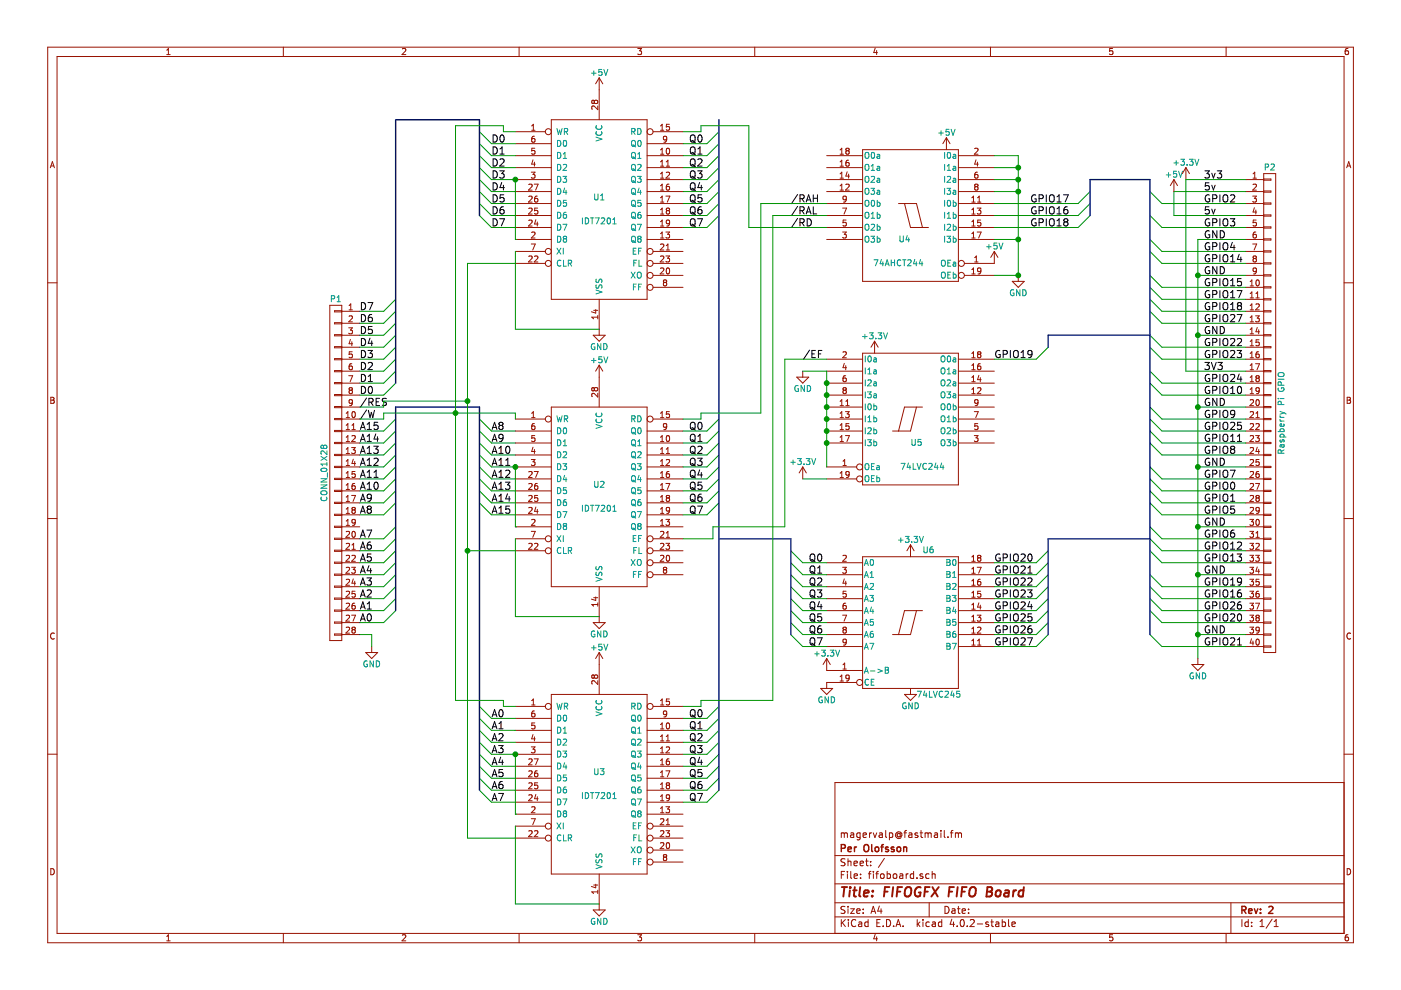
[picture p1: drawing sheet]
<svg xmlns="http://www.w3.org/2000/svg" width="297mm" height="210mm" viewBox="0 0 297 210" stroke-linecap="round" stroke-linejoin="round" font-family="sans-serif">
<g fill="none" stroke="#981200" stroke-width=".21">
<path d="M10.1 10h276.8v189.9h-276.8zM12.1 12h272.9v185.9h-272.9zM35.3 11.6h.8M35.3 10.6l.4-.3v1.3M60.1 10v2M85.3 10.4l.5-.1 .2 .3-.8 1h.8M110.1 10v2M127 16.5v8.9M127 16.5l-.7 1.3M127 16.5l.8 1.3M135.2 10.3h.8l-.4 .5h.3l.1 .2v.4l-.2 .2-.6-.2M160 10v2"/>
<path d="M185.6 10.2l-.3 .9h.7M185.9 10.7v.9M210 10v2M235.9 10.3h-.6l-.1 .6 .6-.1 .2 .5-.3 .3-.5-.2M260 10v2M285.8 10.3h-.4l-.2 .3v.7l.2 .3 .5-.2v-.4l-.1-.2h-.4l-.2 .2M10.7 35.6l.4-1.3 .4 1.3M10.8 35.2h.6M109.3 27.9h6.3M109.3 38.1h7.6M109.3 35.5h7.6M109.3 33h7.6"/>
<path d="M109.3 30.5h7.6M112.1 39.1l.5-.1 .2 .4-.8 .9h.8M112.6 36.5h.8l-.4 .5 .4 .1v.5l-.2 .2-.6-.2M112.7 27.6h.7M112.7 26.7l.4-.3v1.2M113 33.9l-.3 .9h.8M113.3 39h.8l-.5 1.3M113.3 28.9h-.3l-.2 .3-.1 .7 .3 .3 .4-.2-.1-.6h-.3l-.3 .2M113.3 34.4v.8M113.4 31.4h-.6l-.1 .6h.7v.6l-.2 .1-.5-.1M116.9 25.4h20.3v38.1h-20.3zM126 21.5l.3-.3 .3 .1 .1 .2v.2l-.2 .3-.4-.1-.1-.2"/>
<path d="M126 21.5l-.2-.3-.3 .3 .1 .4 .2 .1 .2-.3M126 21.5v.2M126.7 22.5v.8l-.9-.8-.3 .2 .1 .5M137.2 38.1h7.6M137.2 35.5h7.6M137.2 33h7.6M137.2 30.5h7.6M138.5 27.9h6.3M140 27.6h.7M140 37.8h.7M140 32.7h.7M140 26.7l.4-.3v1.2"/>
<path d="M140 31.8l.4-.4v1.3M140 34.3l.4-.3v1.2M140 36.9l.4-.4v1.3M140 39.4l.4-.4v1.3M140 35.2h.7M141.3 36.6l.4-.1 .3 .4-.8 .9h.8M141.3 35.2h.7M141.3 34.3l.3-.3v1.2M141.4 31.5l.1-.1a.67 .67 0 0 1 .5 .7 .67 .67 0 0 1-.5 .6l-.2-.5zM141.4 29.4l-.3 .3-.4-.1v-.6l.4-.1 .3 .2-.1 .8-.3 .3h-.3M141.8 39l-.3 .1-.2 .2v.8l.2 .2 .4-.1-.1-.6-.3-.1-.2 .3M141.9 26.4h-.6v.5h.6v.6l-.2 .1-.4-.1"/>
<path d="M175.3 38.1h7.6M175.3 35.5h7.6M175.3 33h7.6M178.1 37.8h.7M178.1 32.7h.7M178.1 35.2h.7M178.1 31.8l.4-.4v1.3M178.1 34.3l.4-.3v1.2M178.1 36.9l.4-.4v1.3M178.1 39.4l.4-.4v1.3M179.3 39.1l.5-.1 .2 .4-.7 .9h.7M179.6 32l-.3-.3 .3-.3 .4 .1v.2l-.2 .3"/>
<path d="M179.6 32l-.3 .2 .1 .4 .2 .1h.2l.2-.3v-.3l-.2-.1M179.6 32h.2M179.6 36.4l-.3 .9h.8M179.9 34h-.3l-.2 .3-.1 .7 .3 .2 .4-.1-.1-.6-.3-.1-.3 .3M179.9 36.9v.9M182.9 31.7h20.3v28h-20.3zM200.7 29.2l-.8 1.3M200.7 29.2v2.5M200.7 29.2l.7 1.3M203.2 38.1h7.6M203.2 35.5h7.6M203.2 33h7.6"/>
<path d="M206.7 31.5l.4-.1 .3 .4-.8 .9h.8M206.9 39.6l-.2 .2v.4l.2 .1h.2l.3-.2-.1-.4-.2-.1M206.9 39.6l-.2-.3 .2-.3 .4 .1 .1 .2-.3 .3M206.9 39.6h.2M206.9 33.9l-.2 .9h.7M207.2 36.5l-.3 .1-.2 .2v.7l.2 .3 .4-.2-.1-.6h-.3l-.2 .2M207.2 34.4v.8M248.9 38.1l-.8 1.2M248.9 38.1v2.5M248.9 38.1l.8 1.2M251.4 35.5l-.7 1.3M251.4 35.5v2.6"/>
<path d="M251.4 35.5l.8 1.3M264.1 38.1h3.8M265.7 37.8h.7M265.7 39.1l.5-.1 .2 .4-.8 .9h.8M265.7 36.9l.3-.4v1.3M267.9 36.8h2.6v101.6h-2.6zM267.9 38h1.6v.2h-1.6M285.5 35.6l.5-1.3 .4 1.3M285.7 35.2h.6M10.1 60h2M109.3 50.8h7.6M109.3 53.3h6.3"/>
<path d="M109.3 55.8h6.3M109.3 48.2h7.6M109.3 45.7h7.6M109.3 40.6h7.6M109.3 43.2h7.6M112.1 54.4l.5-.1 .2 .3-.8 .9h.8M112.1 41.7l.5-.1 .2 .3-.8 1h.8M112.1 44.2l.5-.1 .2 .4-.8 .9h.8M112.1 46.8l.5-.1 .2 .3-.8 .9h.8M112.6 51.7h.9l-.5 1.3M112.7 49.3l.5-.1 .2 .4-.8 .9h.8M113.3 54.4l.5-.1 .2 .3-.7 .9h.7"/>
<path d="M113.6 46.6l-.3 .9h.8M113.9 41.6h-.3l-.2 .3-.1 .7 .3 .3 .4-.2-.1-.6h-.3l-.3 .2M113.9 47.1v.8M114 44.1h-.6l-.1 .6h.7v.6l-.2 .1-.5-.1M137.2 50.8h7.6M137.2 48.2h7.6M137.2 45.7h7.6M137.2 40.6h7.6M137.2 43.2h7.6M138.5 53.3h6.3M138.5 58.4h6.3M138.5 55.8h6.3"/>
<path d="M140 50.5h.7M140 51.8l.5-.1 .2 .4-.7 .9h.7M140 41.9l.4-.3v1.3M140 44.5l.4-.4v1.3M140 47l.4-.3v1.2M140 49.6l.4-.4v1.3M140 56.9l.5-.1 .2 .4-.7 .9h.7M140 54.4l.5-.1 .2 .3-.7 .9h.7M140 47.9h.7M140 45.4h.7M140 40.3h.7M140 42.9h.7"/>
<path d="M140.9 59.9l-.3-.2 .3-.3 .4 .1 .1 .2-.3 .2M140.9 59.9l-.3 .2 .1 .4 .2 .1h.2l.3-.2-.1-.4-.2-.1M140.9 59.9h.2M141.2 49.2h.8l-.5 .5 .4 .1v.5l-.2 .2-.5-.2M141.2 54.3h.8l-.5 .5 .4 .1v.5l-.2 .1-.5-.1M141.2 41.6h.8l-.5 1.3M141.3 52.1l.3-.4v1.3M141.3 53h.7M141.4 56.9l.1-.1a.67 .67 0 0 1 .5 .6 .67 .67 0 0 1-.5 .7l-.2-.5zM141.5 44.7l-.2-.3 .2-.3 .4 .1 .1 .2-.3 .3M141.5 44.7l-.2 .2v.4l.2 .1h.2l.3-.3-.1-.3-.2-.1M141.5 44.7h.2"/>
<path d="M142 47.2l-.3 .2h-.3l-.1-.6 .4-.1 .3 .2-.1 .7-.3 .3h-.2M175.3 50.8h7.6M175.3 48.2h7.6M175.3 45.7h7.6M175.3 40.6h7.6M175.3 43.2h7.6M178.1 40.3h.7M178.7 49.2h.7l-.4 .5 .4 .1v.5l-.2 .2-.5-.2M178.7 44.1h.8l-.5 1.3M179.4 46.7h-.6l-.1 .5h.7v.6l-.2 .1-.5-.1M179.4 42.1l-.2 .3-.4-.1v-.6l.4-.1 .2 .2v.7l-.3 .4h-.3M190.5 43.2h3.8l1.3 5"/>
<path d="M191.8 43.2l1.2 5h3.9M203.2 50.8h7.6M203.2 48.2h7.6M203.2 45.7h7.6M203.2 40.6h7.6M203.2 43.2h7.6M204.5 58.4h6.3M206 50.5h.8M206 58.1h.8M206 47.9h.8M206 45.4h.8M206 42.9h.8"/>
<path d="M206 44.5l.4-.4v1.3M206 41.9l.4-.3v1.3M206 47l.4-.3v1.2M206 49.6l.4-.4v1.3M206 57.2l.4-.4v1.3M206.7 55.5h.7M206.7 54.6l.3-.3v1.2M207.2 49.2h.8l-.5 1.3M207.2 44.1h.8l-.5 .5 .4 .1v.6l-.2 .1-.5-.1M207.3 42.9h.7M207.3 41.9l.3-.3v1.3M207.9 46.7h-.6v.5h.6v.6l-.2 .1-.4-.1"/>
<path d="M208 57.3l-.3 .3-.3-.1-.1-.6 .4-.1 .3 .2-.1 .8-.3 .3h-.2M210.8 53.3v2.5h-6.3M210.8 53.3l-.7 1.3M210.8 53.3l.8 1.3M214.6 59.7h2.6l-1.3 1.2zM215.9 58.4v1.3M264.1 50.8h3.8M264.1 53.3h3.8M264.1 58.4h3.8M264.1 55.8h3.8M264.1 48.2h3.8M264.1 45.7h3.8"/>
<path d="M264.1 40.6h3.8M264.1 43.2h3.8M265.1 59.7l.3-.3v1.2M265.6 51.7h.8l-.5 1.3M265.6 41.6h.8l-.4 .5 .3 .1v.5l-.1 .2-.6-.2M265.9 54.8l-.2-.2 .2-.3 .4 .1 .1 .2-.2 .2M265.9 54.8l-.2 .3v.3l.2 .1h.3l.2-.2-.1-.4-.1-.1M265.9 54.8h.3M266 44l-.3 1h.7M266.3 49.2h-.4l-.2 .3v.7l.2 .3 .4-.2v-.6h-.4l-.2 .2M266.3 44.5v.9M266.3 46.7h-.6v.5h.6v.6l-.1 .1-.5-.1"/>
<path d="M266.4 59.5l.2-.1a.67 .67 0 0 1 .4 .6 .67 .67 0 0 1-.4 .6l-.3-.5zM266.4 57.3l-.2 .3-.4-.1-.1-.6 .5-.1 .2 .2-.1 .8-.3 .3h-.2M267.9 40.5h1.6v.2h-1.6M267.9 43h1.6v.3h-1.6M267.9 45.6h1.6v.2h-1.6M267.9 48.1h1.6v.3h-1.6M267.9 50.6h1.6v.3h-1.6M267.9 53.2h1.6v.2h-1.6M267.9 55.7h1.6v.3h-1.6M267.9 58.3h1.6v.2h-1.6M285 60h1.9M69.9 64.7h2.6v71.1h-2.6z"/>
<path d="M72.5 65.9h-1.6v.2h1.6M72.5 68.4h-1.6v.3h1.6M72.5 71h-1.6v.2h1.6M72.5 73.5h-1.6v.2h1.6M72.5 76h-1.6v.3h1.6M72.5 78.6h-1.6v.2h1.6M72.5 66h3.8M72.5 68.5h3.8M72.5 71.1h3.8M72.5 73.6h3.8M72.5 76.2h3.8M72.5 78.7h3.8"/>
<path d="M73.9 69.5h.8l-.4 .5 .4 .1v.5l-.2 .2-.6-.2M73.9 79.7h.9l-.6 1.2M74 65.7h.7M74 64.8l.4-.4v1.3M74 67.1l.5-.1 .2 .3-.8 .9h.8M74.3 72l-.3 .9h.8M74.6 77.1l-.4 .1-.1 .2-.1 .7 .2 .3 .5-.1-.1-.6-.4-.1-.2 .2M74.6 72.5v.8M74.7 74.6h-.6l-.1 .6h.7v.5l-.2 .2-.5-.2M125.8 71.1h2.5l-1.3 1.2zM125.9 65.8h.8M126.3 65.6v.8l-.9-.3"/>
<path d="M126.7 66.9v.7M126.7 67.2h-1.2l.3 .4M127 63.5v7.6M127 77.4v8.9M127 77.4l-.7 1.3M127 77.4l.8 1.3M138.5 60.9h6.3M168.9 80h2.6l-1.3 1.2zM170.2 78.7v1.3M175.3 76.2h7.6M175.3 78.7h7.6M178.7 74.7l.5-.1 .2 .3-.7 1h.7"/>
<path d="M179 77l-.3 1h.8M179.3 79.7h-.3l-.2 .3-.1 .7 .3 .2 .4-.1-.1-.6-.3-.1-.3 .3M179.3 77.5v.9M182.9 74.9h20.3v27.9h-20.3zM185.4 72.3l-.7 1.3M185.4 72.3v2.6M185.4 72.3l.8 1.3M203.2 76.2h7.6M203.2 78.7h7.6M206 75.9h.8M206 78.4h.8M206 74.9l.4-.3v1.3"/>
<path d="M206 77.5l.4-.4v1.3M207.5 75.1l-.2-.2 .2-.3 .4 .1 .1 .2-.3 .2M207.5 75.1l-.2 .3v.3l.2 .2h.2l.3-.3-.1-.4-.2-.1M207.5 75.1h.2M207.5 79.6l-.2 .9h.7M207.8 77.1l-.3 .1-.2 .2v.7l.2 .3 .4-.1-.1-.6-.3-.1-.2 .2M264.1 63.5h3.8M264.1 60.9h3.8M264.1 66h3.8M264.1 68.5h3.8M264.1 71.1h3.8M264.1 73.6h3.8"/>
<path d="M264.1 76.2h3.8M264.1 78.7h3.8M265.1 60.6h.7M265.1 65.7h.7M265.1 68.2h.7M265.1 70.8h.7M265.1 75.9h.7M265.1 78.4h.7M265.1 62.2l.3-.3v1.3M265.1 64.8l.3-.4v1.3M265.1 67.3l.3-.3v1.2M265.1 69.9l.3-.4v1.3"/>
<path d="M265.1 72.4l.3-.4v1.3M265.1 74.9l.3-.3v1.3M265.1 77.5l.3-.4v1.3M265.1 63.2h.7M265.1 73.3h.7M266.2 67h.8l-.4 .4 .3 .2v.5l-.1 .1-.6-.1M266.2 77.1h.8l-.5 1.3M266.3 64.5l.5-.1 .2 .4-.8 .9h.8M266.3 63.2h.7M266.3 62.2l.3-.3v1.3M266.6 69.4l-.3 .9h.7M266.9 74.6h-.4l-.2 .3v.7l.2 .3 .4-.2v-.6h-.4l-.2 .2"/>
<path d="M266.9 69.9v.9M266.9 72h-.6v.6h.6v.6l-.1 .1-.5-.1M267.9 78.6h1.6v.2h-1.6M267.9 76h1.6v.3h-1.6M267.9 73.5h1.6v.2h-1.6M267.9 71h1.6v.2h-1.6M267.9 68.4h1.6v.3h-1.6M267.9 65.9h1.6v.2h-1.6M267.9 60.8h1.6v.3h-1.6M267.9 63.3h1.6v.3h-1.6M10.8 84.2h.4l.3 .3-.3 .3 .3 .3-.2 .4h-.5zM10.8 84.8h.4"/>
<path d="M72.5 86.3h3.8M72.5 88.8h3.8M72.5 99h3.8M72.5 96.5h3.8M72.5 93.9h3.8M72.5 91.4h3.8M72.5 81.1h-1.6v.3h1.6M72.5 83.6h-1.6v.3h1.6M72.5 86.2h-1.6v.2h1.6M72.5 88.7h-1.6v.3h1.6M72.5 91.3h-1.6v.2h1.6M72.5 93.8h-1.6v.3h1.6"/>
<path d="M72.5 96.3h-1.6v.3h1.6M72.5 98.9h-1.6v.2h1.6M72.5 81.2h3.8M72.5 83.8h3.8M73.4 97.8l.4-.4v1.3M73.4 88.5h.7M73.4 98.7h.7M73.4 93.6h.7M73.4 91.1h.7M73.4 96.2h.7M73.4 87.6l.4-.3v1.2M73.4 90.2l.4-.4v1.3"/>
<path d="M73.4 92.7l.4-.3v1.2M73.4 95.2l.4-.3v1.3M74.2 82.7l-.2-.2 .2-.3 .5 .1v.2l-.2 .2M74.2 82.7l-.2 .3 .1 .3 .1 .2h.3l.2-.3v-.3l-.2-.2M74.2 82.7h.3M74.5 94.9h.8l-.4 .5 .4 .1v.5l-.2 .2-.6-.2M74.6 92.5l.5-.1 .2 .3-.8 .9h.8M74.6 91.1h.7M74.6 90.2l.4-.4v1.3M74.7 85.3l-.2 .2-.4-.1v-.6l.4-.1 .2 .3v.7l-.3 .3h-.3M74.7 87.4l.2-.1a.67 .67 0 0 1 .4 .6 .67 .67 0 0 1-.4 .6l-.3-.4zM74.9 97.4l-.3 .9h.8"/>
<path d="M75.2 97.8v.9M75.3 100h-.6l-.1 .6h.7v.5l-.2 .1-.5-.1M109.3 88.8h6.3M109.3 99h7.6M109.3 96.5h7.6M109.3 93.9h7.6M109.3 91.4h7.6M112.6 97.4h.8l-.4 .5 .4 .1v.6l-.2 .1-.6-.1M112.7 87.6l.4-.3v1.2M112.7 88.5h.7M113 94.8l-.3 .9h.8M113.3 100h.8l-.5 1.2"/>
<path d="M113.3 89.8l-.3 .1-.2 .2-.1 .7 .3 .3 .4-.1-.1-.7h-.3l-.3 .2M113.3 95.3v.9M113.4 92.4h-.6l-.1 .5h.7v.6l-.2 .1-.5-.1M116.9 86.3h20.3v38.1h-20.3zM126 82.4l.3-.2h.3l.1 .2v.3l-.2 .2-.4-.1-.1-.1M126 82.4l-.2-.2-.3 .2 .1 .4 .2 .1 .2-.2M126 82.4v.3M126.7 83.4v.8l-.9-.8-.3 .2 .1 .5M137.2 99h7.6M137.2 96.5h7.6M137.2 93.9h7.6M137.2 91.4h7.6"/>
<path d="M138.5 88.8h6.3M140 87.6l.4-.3v1.2M140 92.7l.4-.3v1.2M140 95.2l.4-.3v1.3M140 97.8l.4-.4v1.3M140 88.5h.7M140 98.7h.7M140 93.6h.7M140 96.2h.7M141.3 97.5l.4-.1 .3 .4-.8 .9h.8M141.3 95.2l.3-.3v1.3M141.3 96.2h.7"/>
<path d="M141.4 90.3l-.3 .3-.4-.1v-.6l.4-.1 .3 .2-.1 .8-.3 .3h-.3M141.4 92.5l.1-.1a.67 .67 0 0 1 .5 .6 .67 .67 0 0 1-.5 .6l-.2-.5zM141.8 100h-.3l-.2 .3v.7l.2 .2 .4-.1-.1-.6h-.3l-.2 .2M141.9 87.3h-.6v.6h.6v.5l-.2 .1-.4-.1M170.2 99v2.5M170.2 99l-.8 1.3M170.2 99l.8 1.3M175.3 86.3h7.6M175.3 88.8h7.6M175.3 99h6.3M175.3 93.9h7.6M175.3 91.4h7.6"/>
<path d="M175.3 81.2h7.6M175.3 83.8h7.6M178.1 88.5h.7M178.1 93.6h.7M178.1 91.1h.7M178.1 86h.7M178.1 85.1l.4-.4v1.3M178.1 87.6l.4-.3v1.2M178.1 90.2l.4-.4v1.3M178.1 92.7l.4-.3v1.2M178.7 98.7h.7M178.7 97.8l.4-.4v1.3"/>
<path d="M179 82.7l-.3-.2 .3-.3 .4 .1v.2l-.2 .2M179 82.7h.2M179 82.7l-.3 .3 .1 .3 .2 .2h.2l.2-.3v-.3l-.2-.2M179.3 87.3h.7l-.4 .5 .4 .1v.5l-.2 .1-.5-.1M179.3 92.4h.8l-.5 1.2M179.3 86h.7M179.3 85.1l.4-.4v1.3M180 89.8h-.6l-.1 .6h.7v.6l-.2 .1-.5-.1M194.3 86.3l-1.3 5.1h-3.8M195.6 86.3h-3.8l-1.3 5.1M203.2 86.3h7.6M203.2 88.8h7.6"/>
<path d="M203.2 93.9h7.6M203.2 91.4h7.6M203.2 81.2h7.6M203.2 83.8h7.6M206 82.6l.4-.4v1.3M206 83.5h.8M206 80l.4-.3v1.2M206 80.9h.8M206.6 92.4h.8l-.5 .4 .4 .1v.6l-.2 .1-.5-.1M206.6 87.3h.8l-.5 1.2M207.3 82.3l.4-.1 .3 .4-.8 .9h.8M207.3 89.8h-.6v.6h.6v.6l-.2 .1-.4-.1"/>
<path d="M207.4 85.3l-.3 .2-.3-.1-.1-.6 .4-.1 .3 .3-.1 .7-.3 .3h-.2M207.8 80.1v.8M264.1 86.3h3.8M264.1 88.8h3.8M264.1 99h3.8M264.1 96.5h3.8M264.1 93.9h3.8M264.1 91.4h3.8M264.1 81.2h3.8M264.1 83.8h3.8M265.1 87.4l.4-.1 .3 .3-.8 .9h.8M265.1 97.5l.4-.1 .3 .4-.8 .9h.8"/>
<path d="M265.1 92.5l.4-.1 .3 .3-.8 .9h.8M265.1 89.9l.4-.1 .3 .4-.8 .9h.8M265.1 95l.4-.1 .3 .3-.8 1h.8M265.1 83.5h.7M265.1 84.8l.4-.1 .3 .4-.8 .9h.8M265.1 80.9h.7M265.1 80l.3-.3v1.2M265.1 82.6l.3-.4v1.3M266.2 92.4h.8l-.4 .4 .3 .1v.6l-.1 .1-.6-.1M266.3 88.5h.7M266.3 89.9l.5-.1 .2 .4-.8 .9h.8M266.3 87.6l.3-.3v1.2"/>
<path d="M266.4 84.8l.2-.1a.67 .67 0 0 1 .4 .7 .67 .67 0 0 1-.4 .6l-.3-.5zM266.5 80.2l-.2-.2 .2-.3 .4 .1 .1 .2-.2 .2M266.5 80.2l-.2 .2v.4l.2 .1h.3l.2-.2-.1-.4-.1-.1M266.5 80.2h.3M266.6 94.8l-.3 .9h.7M266.9 100h-.4l-.2 .3v.7l.2 .2 .4-.1v-.6h-.4l-.2 .2M266.9 95.3v.9M266.9 97.4h-.6v.6h.6v.6l-.1 .1-.5-.1M267 82.7l-.2 .3-.4-.1-.1-.6 .5-.1 .2 .2-.1 .8-.3 .3h-.2M267.9 98.9h1.6v.2h-1.6M267.9 96.3h1.6v.3h-1.6M267.9 93.8h1.6v.3h-1.6"/>
<path d="M267.9 91.3h1.6v.2h-1.6M267.9 88.7h1.6v.3h-1.6M267.9 86.2h1.6v.2h-1.6M267.9 83.6h1.6v.3h-1.6M267.9 81.1h1.6v.3h-1.6M285.6 84.2h.5l.2 .3-.2 .3 .3 .3-.3 .4h-.5zM285.6 84.8h.5M10.1 109.9h2M72.5 111.7h3.8M72.5 114.2h3.8M72.5 119.3h3.8M72.5 116.8h3.8"/>
<path d="M72.5 109.2h3.8M72.5 106.6h3.8M72.5 101.5h3.8M72.5 104.1h3.8M72.5 101.4h-1.6v.3h1.6M72.5 104h-1.6v.2h1.6M72.5 106.5h-1.6v.2h1.6M72.5 109h-1.6v.3h1.6M72.5 111.6h-1.6v.2h1.6M72.5 114.1h-1.6v.3h1.6M72.5 116.6h-1.6v.3h1.6M72.5 119.2h-1.6v.2h1.6"/>
<path d="M73.4 111.4h.7M73.4 112.8l.5-.1 .2 .3-.8 .9h.8M73.4 117.8l.5-.1 .2 .4-.8 .9h.8M73.4 115.3l.5-.1 .2 .4-.8 .9h.8M73.4 108.9h.7M73.4 106.3h.7M73.4 101.2h.7M73.4 103.8h.7M73.4 100.3l.4-.3v1.2M73.4 102.9l.4-.4v1.3M73.4 105.4l.4-.4v1.3M73.4 107.9l.4-.3v1.3"/>
<path d="M73.4 110.5l.4-.4v1.3M74.5 105h.9l-.6 1.3M74.6 117.8l.5-.1 .2 .4-.8 .9h.8M74.6 116.5h.7M74.6 115.6l.4-.4v1.3M74.7 112.8l.2-.1a.67 .67 0 0 1 .4 .6 .67 .67 0 0 1-.4 .6l-.3-.5zM74.8 108.1l-.2 .3 .1 .3 .1 .2h.3l.2-.3v-.4l-.2-.1M74.8 108.1l-.2-.2 .2-.3 .5 .1v.2l-.2 .2M74.8 108.1h.3M75.2 102.5l-.4 .1-.1 .2-.1 .7 .2 .3 .5-.2-.1-.6h-.4l-.2 .2M75.3 110.7l-.2 .2-.4-.1v-.6l.4-.1 .2 .3v.7l-.3 .3h-.3M109.3 111.7h7.6"/>
<path d="M109.3 114.2h6.3M109.3 116.8h6.3M109.3 109.2h7.6M109.3 106.6h7.6M109.3 101.5h7.6M109.3 104.1h7.6M112.1 100.1l.5-.1 .2 .3-.8 .9h.8M112.1 102.6l.5-.1 .2 .4-.8 .9h.8M112.1 105.1l.5-.1 .2 .4-.8 .9h.8M112.1 107.7l.5-.1 .2 .3-.8 1h.8M112.1 115.3l.5-.1 .2 .4-.8 .9h.8M112.6 112.7h.9l-.5 1.2"/>
<path d="M112.7 110.2l.5-.1 .2 .4-.8 .9h.8M113.3 115.3l.5-.1 .2 .4-.7 .9h.7M113.6 107.5l-.3 .9h.8M113.9 102.5l-.3 .1-.2 .2-.1 .7 .3 .3 .4-.2-.1-.6h-.3l-.3 .2M113.9 108v.9M114 105h-.6l-.1 .6h.7v.6l-.2 .1-.5-.1M137.2 111.7h7.6M137.2 109.2h7.6M137.2 106.6h7.6M137.2 101.5h7.6M137.2 104.1h7.6M138.5 114.2h6.3"/>
<path d="M138.5 119.3h6.3M138.5 116.8h6.3M140 117.8l.5-.1 .2 .4-.7 .9h.7M140 100.3l.4-.3v1.2M140 102.9l.4-.4v1.3M140 105.4l.4-.4v1.3M140 107.9l.4-.3v1.3M140 110.5l.4-.4v1.3M140 112.8l.5-.1 .2 .3-.7 .9h.7M140 115.3l.5-.1 .2 .4-.7 .9h.7M140 111.4h.7M140 108.9h.7"/>
<path d="M140 106.3h.7M140 101.2h.7M140 103.8h.7M141.2 110.1h.8l-.5 .5 .4 .1v.6l-.2 .1-.5-.1M141.2 115.2h.8l-.5 .5 .4 .1v.5l-.2 .2-.5-.2M141.2 102.5h.8l-.5 1.3M141.3 113l.3-.3v1.2M141.3 113.9h.7M141.4 117.8l.1-.1a.67 .67 0 0 1 .5 .7 .67 .67 0 0 1-.5 .6l-.2-.5zM141.5 105.6l-.2-.2 .2-.4 .4 .1 .1 .3-.3 .2M141.5 105.6l-.2 .2v.4l.2 .1h.2l.3-.2-.1-.4-.2-.1M141.5 105.6h.2"/>
<path d="M142 108.1l-.3 .3-.3-.1-.1-.6 .4-.1 .3 .2-.1 .7-.3 .4h-.2M175.3 119.3h7.6M175.3 101.5h6.3M178.1 101.2h.7M178.1 100.3l.4-.3v1.2M178.7 117.8l.5-.1 .2 .4-.7 .9h.7M180 100.5l-.2 .3-.4-.1v-.6l.4-.1 .2 .2v.7l-.3 .3h-.3M182.9 118h20.3v28h-20.3zM193 115.5l-.7 1.3M193 115.5v2.5M193 115.5l.8 1.3M203.2 119.3h7.6"/>
<path d="M206 119h.8M206 118.1l.4-.4v1.3M207.5 118.3l-.2-.3 .2-.3 .4 .1 .1 .2-.3 .3M207.5 118.3l-.2 .2v.4l.2 .1h.2l.3-.2-.1-.4-.2-.1M207.5 118.3h.2M264.1 111.7h3.8M264.1 114.2h3.8M264.1 119.3h3.8M264.1 116.8h3.8M264.1 109.2h3.8M264.1 106.6h3.8M264.1 101.5h3.8"/>
<path d="M264.1 104.1h3.8M265 110.1h.8l-.5 .5 .4 .1v.6l-.2 .1-.5-.1M265 112.7h.8l-.5 .4 .4 .1v.6l-.2 .1-.5-.1M265 117.7h.8l-.5 .5 .4 .1v.6l-.2 .1-.5-.1M265 115.2h.8l-.5 .5 .4 .1v.5l-.2 .2-.5-.2M265.1 107.7l.4-.1 .3 .3-.8 1h.8M265.1 105.1l.4-.1 .3 .4-.8 .9h.8M265.1 100.1l.4-.1 .3 .3-.8 .9h.8M265.1 102.6l.4-.1 .3 .4-.8 .9h.8M266.2 117.7h.8l-.4 .5 .3 .1v.6l-.1 .1-.6-.1M266.2 102.5h.8l-.5 1.3M266.3 113.9h.7"/>
<path d="M266.3 115.3l.5-.1 .2 .4-.8 .9h.8M266.3 113l.3-.3v1.2M266.4 110.2l.2-.1a.67 .67 0 0 1 .4 .7 .67 .67 0 0 1-.4 .6l-.3-.5zM266.5 105.6l-.2-.2 .2-.4 .4 .1 .1 .3-.2 .2M266.5 105.6l-.2 .2v.4l.2 .1h.3l.2-.2-.1-.4-.1-.1M266.5 105.6h.3M267 108.1l-.2 .3-.4-.1-.1-.6 .5-.1 .2 .2-.1 .7-.3 .4h-.2M267.9 119.2h1.6v.2h-1.6M267.9 116.6h1.6v.3h-1.6M267.9 114.1h1.6v.3h-1.6M267.9 111.6h1.6v.2h-1.6M267.9 109h1.6v.3h-1.6"/>
<path d="M267.9 106.5h1.6v.2h-1.6M267.9 104h1.6v.2h-1.6M267.9 101.4h1.6v.3h-1.6M285 109.9h1.9M11.5 134.3a.58 .58 0 0 0-.8 .5 .58 .58 0 0 0 .8 .6M72.5 124.4h3.8M72.5 121.9h3.8M72.5 134.4h-1.6v.3h1.6M72.5 121.7h-1.6v.3h1.6M72.5 124.3h-1.6v.2h1.6M72.5 126.8h-1.6v.3h1.6M72.5 129.3h-1.6v.3h1.6"/>
<path d="M72.5 131.9h-1.6v.2h1.6M72.5 126.9h3.8M72.5 129.5h3.8M72.5 132h3.8M72.5 134.5h3.8M73.4 120.4l.5-.1 .2 .3-.8 .9h.8M73.4 122.9l.5-.1 .2 .4-.8 .9h.8M73.4 125.5l.5-.1 .2 .3-.8 .9h.8M73.4 128l.5-.1 .2 .3-.8 1h.8M73.4 130.5l.5-.1 .2 .4-.8 .9h.8M73.4 133.1l.5-.1 .2 .3-.8 .9h.8M74.5 120.3h.8l-.4 .5 .4 .1v.5l-.2 .1-.6-.1"/>
<path d="M74.5 130.4h.9l-.6 1.3M74.8 133.5l-.2-.2 .2-.3 .5 .1v.2l-.2 .2M74.8 133.5l-.2 .3 .1 .3 .1 .1h.3l.2-.2v-.4l-.2-.1M74.8 133.5h.3M74.9 122.7l-.3 1h.8M75.2 127.9h-.4l-.1 .3-.1 .7 .2 .3 .5-.2-.1-.6h-.4l-.2 .2M75.2 123.2v.9M75.3 125.4h-.6l-.1 .5h.7v.6l-.2 .1-.5-.1M77.5 138.4h2.6l-1.3 1.2zM78.8 137.1v1.3M125.8 132h2.5l-1.3 1.3zM125.9 126.7h.8"/>
<path d="M126.3 126.5v.8l-.9-.3M126.7 127.8v.7M126.7 128.2h-1.2l.3 .3M127 124.4v7.6M127 138.4v8.8M127 138.4l-.7 1.2M127 138.4l.8 1.2M138.5 121.9h6.3M140.9 120.8l-.3-.2 .3-.3 .4 .1 .1 .2-.3 .2M140.9 120.8l-.3 .3 .1 .3 .2 .1h.2l.3-.2-.1-.4-.2-.1M140.9 120.8h.2M175.3 124.4h7.6"/>
<path d="M175.3 121.9h7.6M175.3 126.9h7.6M175.3 129.5h7.6M175.3 132h7.6M175.3 134.5h7.6M175.3 139.6v2.6h7.6M175.3 137.1h7.6M175.3 139.6l-.8 1.3M175.3 139.6l.7 1.3M178.7 120.3h.7l-.4 .5 .4 .1v.5l-.2 .1-.5-.1M178.7 130.4h.8l-.5 1.3M179 133.5l-.3-.2 .3-.3 .4 .1v.2l-.2 .2"/>
<path d="M179 133.5l-.3 .3 .1 .3 .2 .1h.2l.2-.2v-.4l-.2-.1M179 133.5h.2M179 122.7l-.3 1h.8M179.3 127.9h-.3l-.2 .3-.1 .7 .3 .3 .4-.2-.1-.6h-.3l-.3 .2M179.3 123.2v.9M179.4 125.4h-.6l-.1 .5h.7v.6l-.2 .1-.5-.1M179.4 136l-.2 .3-.4-.1v-.6l.4-.1 .2 .2v.8l-.3 .3h-.3M194.3 129.5l-1.3 5h-3.8M195.6 129.5h-3.8l-1.3 5M203.2 124.4h7.6M203.2 121.9h7.6M203.2 126.9h7.6"/>
<path d="M203.2 129.5h7.6M203.2 132h7.6M203.2 134.5h7.6M203.2 137.1h7.6M206 121.5h.8M206 124.1h.8M206 126.6h.8M206 129.2h.8M206 131.7h.8M206 134.2h.8M206 136.8h.8M206 120.6l.4-.3v1.2"/>
<path d="M206 123.2l.4-.4v1.3M206 125.7l.4-.3v1.2M206 128.2l.4-.3v1.3M206 130.8l.4-.4v1.3M206 133.3l.4-.3v1.2M206 135.9l.4-.4v1.3M207.2 120.3h.8l-.5 1.2M207.2 130.4h.8l-.5 .5 .4 .1v.6l-.2 .1-.5-.1M207.3 133.1l.4-.1 .3 .3-.8 .9h.8M207.3 136.8h.7M207.3 135.9l.3-.4v1.3M207.5 127.8l-.2 .9h.7"/>
<path d="M207.8 122.8l-.3 .1-.2 .2v.7l.2 .3 .4-.1-.1-.7h-.3l-.2 .2M207.8 128.3v.9M207.9 125.4h-.6v.5h.6v.6l-.2 .1-.4-.1M254 139.6v1.3M264.1 124.4h3.8M264.1 121.9h3.8M264.1 126.9h3.8M264.1 129.5h3.8M264.1 132h3.8M264.1 134.5h3.8M264.1 137.1h3.8M265 133h.8l-.5 .5 .4 .1v.5l-.2 .1-.5-.1"/>
<path d="M265 130.4h.8l-.5 .5 .4 .1v.6l-.2 .1-.5-.1M265 120.3h.8l-.5 .5 .4 .1v.5l-.2 .1-.5-.1M265 122.8h.8l-.5 .5 .4 .1v.6l-.2 .1-.5-.1M265 125.4h.8l-.5 .4 .4 .1v.6l-.2 .1-.5-.1M265 127.9h.8l-.5 .5 .4 .1v.5l-.2 .2-.5-.2M265.3 135.4l-.2 .9h.7M265.6 135.9v.9M266.2 127.9h.8l-.5 1.3M266.4 135.6l.2-.1a.67 .67 0 0 1 .4 .6 .67 .67 0 0 1-.4 .7l-.3-.5zM266.5 131l-.2-.3 .2-.3 .4 .1 .1 .2-.2 .3M266.5 131l-.2 .2v.4l.2 .1h.3l.2-.3-.1-.3-.1-.1M266.5 131h.3"/>
<path d="M266.6 120.2l-.3 .9h.7M266.9 125.4h-.4l-.2 .3v.7l.2 .2 .4-.1v-.6l-.4-.1-.2 .3M266.9 120.7v.8M266.9 122.8h-.6v.6h.6v.6l-.1 .1-.5-.1M267 133.5l-.2 .3-.4-.1-.1-.6 .5-.1 .2 .2-.1 .7-.3 .3h-.2M267.9 134.4h1.6v.3h-1.6M267.9 131.9h1.6v.2h-1.6M267.9 129.3h1.6v.3h-1.6M267.9 126.8h1.6v.3h-1.6M267.9 124.3h1.6v.2h-1.6M267.9 121.7h1.6v.3h-1.6M267.9 137h1.6v.2h-1.6"/>
<path d="M286.4 134.3a.58 .58 0 0 0-.8 .5 .58 .58 0 0 0 .8 .6M10.1 159.9h2M109.3 149.8h6.3M109.3 159.9h7.6M109.3 157.4h7.6M109.3 154.9h7.6M109.3 152.3h7.6M112.6 158.4h.8l-.4 .4 .4 .1v.6l-.2 .1-.6-.1M112.7 148.6l.4-.4v1.3M112.7 149.5h.7M113 155.7l-.3 1h.8M113.3 150.7l-.3 .1-.2 .2-.1 .8 .3 .2 .4-.1-.1-.6-.3-.1-.3 .3"/>
<path d="M113.3 156.2v.9M113.4 153.3h-.6l-.1 .6h.7v.5l-.2 .1-.5-.1M116.9 147.2h20.3v38.1h-20.3zM126 143.3l.3-.2h.3l.1 .2v.3l-.2 .2h-.4l-.1-.2M126 143.3l-.2-.2-.3 .2 .1 .5h.2l.2-.2M126 143.3v.3M126.7 144.3v.8l-.9-.8-.3 .2 .1 .5M137.2 159.9h7.6M137.2 157.4h7.6M137.2 154.9h7.6M137.2 152.3h7.6M138.5 149.8h6.3"/>
<path d="M140 148.6l.4-.4v1.3M140 153.6l.4-.3v1.2M140 156.2l.4-.4v1.3M140 158.7l.4-.3v1.2M140 149.5h.7M140 159.6h.7M140 154.5h.7M140 157.1h.7M141.3 158.5l.4-.1 .3 .3-.8 .9h.8M141.3 156.2l.3-.4v1.3M141.3 157.1h.7M141.4 151.3l-.3 .2h-.4v-.7l.4-.1 .3 .3-.1 .7-.3 .3h-.3"/>
<path d="M141.4 153.4l.1-.1a.67 .67 0 0 1 .5 .6 .67 .67 0 0 1-.5 .6l-.2-.4zM141.9 148.2h-.6v.6h.6v.5l-.2 .2-.4-.2M174 146h2.5l-1.2 1.2zM178.1 143.5l.4-.4v1.3M178.1 144.4h.7M178.7 141.9h.7M178.7 140.9l.4-.3v1.3M180 143.7l-.2 .2-.4-.1v-.6l.4-.1 .2 .3v.7l-.3 .3h-.3M181.6 144.7h-6.3v1.3M191.8 147.2h2.5l-1.3 1.3zM193 146v1.2M252.7 140.9h2.5l-1.2 1.3z"/>
<path d="M285 159.9h1.9M109.3 172.6h7.6M109.3 175.2h6.3M109.3 177.7h6.3M109.3 170.1h7.6M109.3 167.5h7.6M109.3 162.5h7.6M109.3 165h7.6M112.1 161l.5-.1 .2 .3-.8 1h.8M112.1 163.5l.5-.1 .2 .4-.8 .9h.8M112.1 166.1l.5-.1 .2 .3-.8 .9h.8M112.1 168.6l.5-.1 .2 .4-.8 .9h.8"/>
<path d="M112.1 176.2l.5-.1 .2 .4-.8 .9h.8M112.6 173.6h.9l-.5 1.3M112.7 171.2l.5-.2 .2 .4-.8 .9h.8M113.3 160.9h.8l-.5 1.3M113.3 176.2l.5-.1 .2 .4-.7 .9h.7M113.6 168.4l-.3 .9h.8M113.9 163.4l-.3 .1-.2 .2-.1 .7 .3 .3 .4-.1-.1-.6-.3-.1-.3 .2M113.9 168.9v.9M114 166h-.6l-.1 .6h.7v.5l-.2 .1-.5-.1M137.2 172.6h7.6M137.2 170.1h7.6M137.2 167.5h7.6"/>
<path d="M137.2 162.5h7.6M137.2 165h7.6M138.5 175.2h6.3M138.5 177.7h6.3M140 161.2l.4-.3v1.3M140 163.8l.4-.4v1.3M140 166.3l.4-.3v1.2M140 168.9l.4-.4v1.3M140 171.4l.4-.4v1.3M140 173.7l.5-.1 .2 .3-.7 1h.7M140 176.2l.5-.1 .2 .4-.7 .9h.7M140 178.8l.5-.1 .2 .3-.7 .9h.7"/>
<path d="M140 172.3h.7M140 169.8h.7M140 167.2h.7M140 162.2h.7M140 164.7h.7M141.2 171h.8l-.5 .5 .4 .1v.6l-.2 .1-.5-.1M141.2 176.1h.8l-.5 .5 .4 .1v.6l-.2 .1-.5-.1M141.2 163.4h.8l-.5 1.3M141.3 173.9l.3-.3v1.3M141.3 174.9h.7M141.4 178.8l.1-.1a.67 .67 0 0 1 .5 .6 .67 .67 0 0 1-.5 .6l-.2-.4zM141.5 166.5l-.2-.2 .2-.3 .4 .1 .1 .2-.3 .2"/>
<path d="M141.5 166.5l-.2 .3v.3l.2 .1h.2l.3-.2-.1-.4-.2-.1M141.5 166.5h.2M141.8 160.9h-.3l-.2 .3v.7l.2 .3 .4-.2-.1-.6h-.3l-.2 .2M142 169l-.3 .3-.3-.1-.1-.6 .4-.1 .3 .2-.1 .8-.3 .3h-.2M178.4 176.6v1M178.4 176.7l.4-.1 .2 .2M179 176.8l.2-.2 .4 .1 .1 .9M179 176.8v.8M180.4 176.7h.6v.9M181 176.9l-.7 .3 .2 .4 .5-.1M182.4 176.7l-.5-.1-.3 .3 .1 .5 .2 .2 .5-.1M182.4 176.6l-.1 1.3-.2 .2-.4-.1"/>
<path d="M183 177.1l.7-.2v-.2l-.5-.1-.2 .2 .1 .7h.6M184.4 176.6v1M184.8 176.6l-.4 .3M185.1 176.6l.4 1 .4-1M186.4 176.7h.6l.1 .9M187.1 176.9l-.7 .3 .2 .4 .5-.1M187.8 176.1v1.3l.2 .2M188.6 176.7l.4-.1 .3 .3-.1 .6h-.6M188.6 176.6v1.5M190.9 176.9a.37 .37 0 0 0-.6-.1 .37 .37 0 0 0 0 .6 .37 .37 0 0 0 .6-.1M190.9 176.7v.6M190.9 177.3l.1 .1a.65 .65 0 0 0-.4-1.1 .65 .65 0 0 0-.8 .8 .71 .71 0 0 0 .5 .6 .71 .71 0 0 0 .8-.1"/>
<path d="M191.6 176.6h.6M192.2 176.1l-.3 .2v1.3M192.7 176.7h.6v.9M193.3 176.9l-.7 .3 .3 .4 .4-.1M194.6 176.7l-.4-.1-.2 .2 .1 .2 .5 .1v.4h-.6M195.1 176.6h.5M195.3 176.1v1.3l.3 .2M196.1 176.7l.5-.1 .2 .2M196.1 176.6v1M196.8 176.8l.2-.2 .4 .1v.9M196.8 176.8v.8M198.1 176.7h.6l.1 .9"/>
<path d="M198.8 176.9l-.7 .3 .2 .4 .5-.1M199.5 176.1v.1M199.5 176.6v1M200.2 176.1v1.3l.2 .2M201 177.4v.2M201.5 176.6h.6M202.1 176.1l-.4 .2v1.3M202.6 176.7l.4-.1 .2 .2M202.6 176.6v1M203.2 176.8v.8M203.2 176.8l.2-.2 .4 .1 .1 .9M285 165.9h-108v32"/>
<path d="M10.8 184.2a.65 .65 0 0 1 .7 .6 .65 .65 0 0 1-.7 .7zM35.3 198.5l.4-.3v1.3M35.3 199.5h.8M60.1 197.9v2M85.3 198.3l.5-.1 .2 .3-.8 1h.8M110.1 197.9v2M125.8 192.9h2.5l-1.3 1.3zM125.9 187.7h.8M126.3 187.5v.7l-.9-.2M126.7 188.7v.8M126.7 189.1h-1.2l.3 .4M127 185.3v7.6"/>
<path d="M135.2 198.2h.8l-.4 .5h.3l.1 .2v.5l-.2 .1-.6-.1M138.5 182.8h6.3M138.5 180.2h6.3M140.9 181.7l-.3-.2 .3-.3 .4 .1 .1 .2-.3 .2M140.9 181.7l-.3 .3 .1 .3 .2 .2h.2l.3-.3-.1-.3-.2-.2M140.9 181.7h.2M160 197.9v2M177 194.4h108M177 191.4h108M177 187.4h108M177 181.4h108M178.4 185.5h.5"/>
<path d="M178.4 195v1.5M178.6 195.6l.6 .9M179.1 184.8h-.7v1.5M179.2 182.1h-.6l-.3 .2 .1 .3 .7 .4v.4l-.2 .2-.6-.1M179.2 192.2h-.6l-.3 .2 .1 .4 .7 .3v.4l-.2 .2-.6-.1M179.2 195l-.8 .8M179.7 184.8v.1M179.7 185.3v1M179.8 182.1v1.5M179.8 192.2v.1M179.8 192.7v1M179.8 182.7l.2-.1h.4v1"/>
<path d="M179.9 195v.1M179.9 195.5v1M180.4 192.7h.7l-.7 1h.7M180.4 184.8v1.3l.2 .2M181.1 183.1l.7-.2-.1-.3h-.4l-.2 .2v.7h.6M181.1 185.8l.7-.2-.1-.3h-.4l-.2 .2 .1 .7h.5M181.4 195.1a.71 .71 0 0 0-1 .5 .71 .71 0 0 0 .8 .9l.2-.2M181.6 193.2l.8-.2-.1-.2-.4-.1-.3 .2 .1 .7h.6M182.1 195.5h.6v1M182.4 183.1l.7-.2-.1-.3h-.4l-.2 .2v.7h.6M182.5 186.1v.2M182.5 185.3v.2"/>
<path d="M182.7 195.8l-.7 .3 .2 .4 .5-.1M183 193.5v.2M183 192.8v.1M183.5 182.6h.6M183.7 182.1v1.3l.4 .2M184.1 195.5h-.5l-.3 .2 .1 .6 .2 .2 .5-.1M184.1 195v1.5M184.1 185.3h.6M184.6 183.4v.2M184.6 182.6v.2M184.7 193.7l.4-1.5 .6 1.5M184.7 184.8l-.4 .2v1.3"/>
<path d="M184.8 193.2h.7M185.2 184.8v.1M185.2 185.3v1M185.6 198.1l-.3 .9h.7M185.7 185.3h.5M185.9 198.6v.9M185.9 195.7h.5M186.2 184.8l-.3 .2v1.3M186.4 192.1l-.3 1.1h.9M186.6 195h-.7v1.5h.7M186.7 185.4l.3-.1 .4 .1 .1 .6-.2 .2-.3 .1-.3-.2zM186.8 192.7v1"/>
<path d="M187.3 196.3v.2M187.5 182l-1.3 1.9M188 195a.76 .76 0 0 1 .8 .7 .76 .76 0 0 1-.8 .8zM188.1 185.3h.4l.3 .2-.1 .7h-.6M188.1 184.8v1.5M189.4 185.4l.2-.1 .5 .1v.6l-.1 .2-.4 .1-.2-.2zM189.5 196.3v.2M190 196.5l.5-1.5 .5 1.5M190.1 196h.7M190.8 185.3h.6v1M191.4 185.6l-.7 .3 .2 .4 .5-.1M191.5 196.3v.2"/>
<path d="M192.1 185.3v1M192.6 185.3l-.5 .2M193.7 185.3h-.4l-.3 .2 .1 .6 .2 .2 .4-.1M193.7 184.8v1.5M194.4 186.1v.2M194.5 195v1.5M194.6 195.9l.4 .6M195 195.5l-.5 .5M195.6 185.3h-.3l-.3 .2 .1 .2 .5 .1v.4h-.6M195.7 195v.1M195.7 195.5v1M197 185.3h-.5l-.2 .2v.6l.2 .2 .5-.1"/>
<path d="M197 191.4v3M197 195.5h-.4l-.3 .2 .1 .6 .2 .2 .4-.1M197.6 185.4l.2-.1h.4l.1 1M197.6 184.8v1.5M197.7 195.5h.6v1M198.3 195.8l-.7 .3 .2 .4 .5-.1M199.7 195.5h-.5l-.2 .2v.6l.2 .2 .5-.1M199.7 195v1.5M200.4 192.2a.76 .76 0 0 1 .8 .7 .76 .76 0 0 1-.8 .8zM201.8 194.9l-.4 1.1h1M201.9 192.8h.5l.1 .9M202.2 195.5v1"/>
<path d="M202.5 193l-.7 .3 .2 .4 .5-.1M202.9 196.3v.2M203 192.7h.6M203.2 192.2v1.3l.4 .2M203.7 195.1l.2-.1a.8 .8 0 0 1 .6 .7 .8 .8 0 0 1-.6 .8l-.3-.6zM204 193.2l.7-.2-.1-.2-.4-.1-.2 .2 .1 .7h.5M205.1 196.3v.2M205.4 193.5v.2M205.4 192.8v.1M205.7 195.1l.6-.1 .3 .4-1 1.1h1M207.2 195.9h1.2M209.6 195.5h-.4l-.2 .2 .1 .2 .5 .1v.4h-.6"/>
<path d="M210 197.9v2M210.1 195.5h.5M210.3 195v1.3l.3 .2M211.1 195.5h.6l.1 1M211.8 195.8l-.7 .3 .2 .4 .5-.1M212.5 195.5h.4l.3 .2-.1 .7h-.6M212.5 195v1.5M213.8 195v1.3l.2 .2M214.5 196l.8-.2-.1-.3h-.4l-.3 .2 .1 .7h.6M235.9 198.2h-.6l-.1 .6 .6-.1 .2 .5-.3 .3-.5-.1M260 197.9v2M261 191.4v6.5"/>
<path d="M263.3 195v1.5M264.7 195.5h-.5l-.3 .2 .1 .6 .2 .2 .5-.1M264.7 195v1.5M265.4 196.3v.2M265.4 195.5v.2M267.1 196.5h.9M267.1 195.4l.5-.4v1.5M269.7 194.9l-1.3 1.9M270.1 196.5h.9M270.1 195.4l.5-.4v1.5M285.6 184.2a.65 .65 0 0 1 .8 .6 .65 .65 0 0 1-.8 .7zM285.8 198.2h-.4l-.2 .3v.7l.2 .3 .5-.1v-.5l-.1-.2h-.4l-.2 .2"/>
<circle cx="116.3" cy="27.9" r=".63"/>
<circle cx="137.8" cy="27.9" r=".63"/>
<circle cx="116.3" cy="55.8" r=".63"/>
<circle cx="116.3" cy="53.3" r=".63"/>
<circle cx="137.8" cy="53.3" r=".63"/>
<circle cx="137.8" cy="58.4" r=".63"/>
<circle cx="137.8" cy="55.8" r=".63"/>
<circle cx="203.8" cy="58.4" r=".63"/>
<circle cx="203.8" cy="55.8" r=".63"/>
<circle cx="137.8" cy="60.9" r=".63"/>
<circle cx="116.3" cy="88.8" r=".63"/>
<circle cx="137.8" cy="88.8" r=".63"/>
<circle cx="182.3" cy="99" r=".63"/>
<circle cx="116.3" cy="116.8" r=".63"/>
<circle cx="116.3" cy="114.2" r=".63"/>
<circle cx="137.8" cy="116.8" r=".63"/>
<circle cx="137.8" cy="114.2" r=".63"/>
<circle cx="137.8" cy="119.3" r=".63"/>
<circle cx="182.3" cy="101.5" r=".63"/>
<circle cx="137.8" cy="121.9" r=".63"/>
<circle cx="116.3" cy="149.8" r=".63"/>
<circle cx="137.8" cy="149.8" r=".63"/>
<circle cx="182.3" cy="144.7" r=".63"/>
<circle cx="116.3" cy="177.7" r=".63"/>
<circle cx="116.3" cy="175.2" r=".63"/>
<circle cx="137.8" cy="175.2" r=".63"/>
<circle cx="137.8" cy="177.7" r=".63"/>
<circle cx="137.8" cy="180.2" r=".63"/>
<circle cx="137.8" cy="182.8" r=".63"/>
</g>
<g fill="none" stroke="#009596" stroke-width=".21">
<path d="M125.4 15.5h1M125.9 15v1M127.6 14.7h-.6l-.1 .6h.7v.6l-.2 .1-.5-.1M128 14.7l.4 1.3 .5-1.3M118.1 27.2l.3 1.3 .2-.9 .3 .9 .3-1.3M118.2 29.8a.64 .64 0 0 1 .7 .6 .64 .64 0 0 1-.7 .6zM118.2 32.3a.64 .64 0 0 1 .7 .7 .64 .64 0 0 1-.7 .6zM118.2 34.9a.64 .64 0 0 1 .7 .6 .64 .64 0 0 1-.7 .6zM118.2 37.4a.64 .64 0 0 1 .7 .6 .64 .64 0 0 1-.7 .7zM118.2 39.9a.64 .64 0 0 1 .7 .7 .64 .64 0 0 1-.7 .6zM119.3 37.4h.8l-.4 .5 .4 .1v.5l-.2 .2-.6-.2M119.4 35l.5-.1 .2 .3-.8 .9h.8"/>
<path d="M119.4 33.6h.7M119.4 32.7l.4-.4v1.3M119.5 29.9l.2-.1a.67 .67 0 0 1 .5 .6 .67 .67 0 0 1-.5 .6l-.3-.4zM119.7 27.9l.6-.1v-.5l-.6-.1v1.3M119.7 39.9l-.3 .9h.8M120 27.9l.4 .6M126.4 29.1l1.2 .4-1.2 .4M126.5 27.9a.56 .56 0 0 0 .5 .8 .56 .56 0 0 0 .5-.8M126.5 26.7a.56 .56 0 0 0 .5 .7 .56 .56 0 0 0 .5-.7M133.9 27.9l.7-.1v-.5l-.7-.1v1.3M133.9 35l.3-.1h.4l.1 .8a.42 .42 0 0 1-.2 .4 .42 .42 0 0 1-.4-.1l-.2-.3zM133.9 30l.3-.2h.4l.1 .8a.42 .42 0 0 1-.2 .4 .42 .42 0 0 1-.4 0l-.2-.4z"/>
<path d="M134.1 37.4h.5l.1 .8a.42 .42 0 0 1-.2 .4 .42 .42 0 0 1-.4 0l-.2-.4zM134.1 32.4h.5l.1 .8a.42 .42 0 0 1-.2 .3 .42 .42 0 0 1-.4 0l-.2-.3zM134.1 30.7l.5 .3M134.1 33.3l.5 .2M134.1 35.8l.5 .2M134.1 38.4l.5 .2M134.3 27.9l.4 .6M134.6 31l.2 .1M134.6 33.5l.2 .2M134.6 36l.2 .2M134.6 38.6l.2 .2M135.1 37.4h.8l-.4 .5 .4 .1v.5l-.2 .2-.6-.2"/>
<path d="M135.2 27.2a.64 .64 0 0 1 .7 .7 .64 .64 0 0 1-.7 .6zM135.2 35l.5-.1 .2 .3-.8 .9h.8M135.2 33.6h.7M135.2 32.7l.4-.4v1.3M135.3 29.9l.2-.1a.67 .67 0 0 1 .4 .6 .67 .67 0 0 1-.4 .6l-.3-.4zM135.5 39.9l-.3 .9h.8M183.4 35l.3-.1h.4l.1 .8a.42 .42 0 0 1-.2 .4 .42 .42 0 0 1-.4-.1l-.2-.3zM183.6 37.4h.5l.1 .8a.42 .42 0 0 1-.2 .4 .42 .42 0 0 1-.4 0l-.2-.4zM183.6 32.4h.5l.1 .8a.42 .42 0 0 1-.2 .3 .42 .42 0 0 1-.4 0l-.2-.3zM184.6 39.9h.8l-.4 .5 .4 .1v.6l-.2 .1-.6-.1M184.7 37.5l.5-.1 .2 .3-.8 1h.8M184.7 36.1h.7"/>
<path d="M184.7 35.2l.4-.3v1.2M184.8 32.4l.2-.1a.67 .67 0 0 1 .4 .7 .67 .67 0 0 1-.4 .6l-.3-.5zM186 32.8h.5v.8M186 35.3h.5v.8M186 37.9h.5v.8M186.5 38.1l-.6 .3 .2 .3 .4-.1M186.5 35.6l-.6 .2 .2 .3 .4-.1M186.5 33l-.6 .3 .2 .3 .4-.1M199 28.2h1M199.5 27.7v1M200.3 32.3v1.3M200.3 34.9v1.2"/>
<path d="M200.3 37.4v1.3M200.3 39.9v1.3M200.8 39.9h.7l-.4 .5 .4 .1v.6l-.2 .1-.5-.1M200.8 37.5l.5-.1 .2 .3-.7 1h.7M200.8 36.1h.7M200.8 35.2l.4-.3v1.2M200.9 32.4l.2-.1a.67 .67 0 0 1 .5 .7 .67 .67 0 0 1-.5 .6l-.3-.5zM201.2 27.4h-.6v.6h.6v.6l-.2 .1-.4-.1M201.6 27.4l.5 1.3 .4-1.3M202.1 32.8h.5v.8M202.1 35.3h.5v.8M202.1 37.9h.5v.8"/>
<path d="M202.6 38.1l-.5 .3 .1 .3 .4-.1M202.6 35.6l-.5 .2 .1 .3 .4-.1M202.6 33l-.5 .3 .1 .3 .4-.1M247.3 37.1h.9M247.8 36.6v1M248.9 34.5h1M249.4 34.1v.9M249.5 36.3h-.7v.6h.7v.5l-.2 .2-.5-.2M249.9 36.3l.4 1.3 .4-1.3M250.3 33.8h.8l-.4 .4 .4 .1v.6l-.2 .1-.6-.1M251.7 34.9v.1M252.2 33.8h.8l-.5 .4 .4 .1v.6l-.2 .1-.5-.1"/>
<path d="M253.3 33.8l.4 1.2 .5-1.2M268.3 35.4h.6v-.5l-.6-.1v1.2M269.5 34.9l.5-.1 .2 .3-.8 .9h.8M118.1 52.6l.8 1.3M118.2 42.5a.64 .64 0 0 1 .7 .6 .64 .64 0 0 1-.7 .6zM118.2 45a.64 .64 0 0 1 .7 .6 .64 .64 0 0 1-.7 .7zM118.2 47.5a.64 .64 0 0 1 .7 .7 .64 .64 0 0 1-.7 .6zM118.2 50.1a.64 .64 0 0 1 .7 .6 .64 .64 0 0 1-.7 .7zM118.9 52.6l-.8 1.3M118.9 55.3a.56 .56 0 0 0-.8 .5 .56 .56 0 0 0 .8 .5M119.3 47.5h.9l-.5 1.3M119.4 52.6v1.3"/>
<path d="M119.5 55.2v1.2h.6M119.7 50.6l-.3-.2 .3-.3 .4 .1v.2l-.2 .2M119.7 50.6l-.3 .3 .1 .3 .2 .2h.2l.2-.3v-.4l-.2-.1M119.7 50.6h.2M120 45l-.3 .1-.2 .2-.1 .7 .3 .3 .4-.1-.1-.7h-.3l-.3 .2M120 40.3v.9M120.1 42.5h-.6l-.1 .6h.7v.5l-.2 .1-.5-.1M120.5 55.8l.6-.1 .1-.4-.7-.1v1.2M120.8 55.8l.4 .6M123.5 46.2v1.3M124.1 46.2a.64 .64 0 0 1 .7 .6 .64 .64 0 0 1-.7 .7zM125.2 46.2h.7"/>
<path d="M125.5 46.2v1.3M126.1 41.1v1l.2 .3h.3l.2-.3v-1M126.2 46.2h.8l-.5 1.3M126.4 59.2v.6h.4a.54 .54 0 0 1 .7-.6l.1 .2-.1 .5M127.3 42.4h.8M127.3 41.5l.4-.4v1.3M127.5 46.3l.5-.1 .2 .4-.8 .9h.8M128.8 46.3l.2-.1a.67 .67 0 0 1 .4 .6 .67 .67 0 0 1-.4 .7l-.3-.5zM129.9 47.5h.7M129.9 46.6l.4-.4v1.3M133.8 57.7l.9 1.3M133.9 50.3l.3-.2h.4l.1 .8a.42 .42 0 0 1-.2 .4 .42 .42 0 0 1-.4 0l-.2-.4z"/>
<path d="M133.9 40.1l.3-.2 .4 .1 .1 .8a.42 .42 0 0 1-.2 .4 .42 .42 0 0 1-.4-.1l-.2-.3zM133.9 42.6l.3-.1h.4l.1 .8a.42 .42 0 0 1-.2 .4 .42 .42 0 0 1-.4 0l-.2-.4zM133.9 45.2l.3-.2 .4 .1 .1 .7a.42 .42 0 0 1-.2 .4 .42 .42 0 0 1-.4 0l-.2-.4zM133.9 47.7l.3-.2 .4 .1 .1 .8a.42 .42 0 0 1-.2 .4 .42 .42 0 0 1-.4-.1l-.2-.3zM134.1 51.1l.5 .2M134.1 40.9l.5 .2M134.1 43.4l.5 .3M134.1 46l.5 .2M134.1 48.5l.5 .2M134.3 53.2h.4M134.4 55.7h.4M134.6 51.3l.2 .2"/>
<path d="M134.6 41.1l.2 .2M134.6 43.7l.2 .1M134.6 46.2l.2 .2M134.6 48.7l.2 .2M134.7 57.7l-.9 1.3M134.9 52.6h-.6v1.3h.6M135 55.2h-.6v1.2M135.1 47.5h.9l-.6 1.3M135.2 57.9l.2-.2 .4 .1 .2 .7a.42 .42 0 0 1-.3 .4 .42 .42 0 0 1-.4 0l-.2-.4zM135.4 53.2h.4M135.4 50.6l-.2-.2 .2-.3 .5 .1v.2l-.2 .2M135.4 50.6l-.2 .3 .1 .3 .1 .2h.3l.2-.3v-.4l-.2-.1"/>
<path d="M135.4 50.6h.3M135.5 55.2v1.2h.6M135.8 45l-.4 .1-.1 .2-.1 .7 .2 .3 .5-.1-.1-.7h-.4l-.2 .2M135.8 40.3v.9M135.9 42.5h-.6l-.1 .6h.7v.5l-.2 .1-.5-.1M136 52.6h-.6v1.3M183.4 50.3l.3-.2h.4l.1 .8a.42 .42 0 0 1-.2 .4 .42 .42 0 0 1-.4 0l-.2-.4zM183.4 47.7l.3-.2 .4 .1 .1 .8a.42 .42 0 0 1-.2 .4 .42 .42 0 0 1-.4-.1l-.2-.3zM183.4 45.2l.3-.2 .4 .1 .1 .7a.42 .42 0 0 1-.2 .4 .42 .42 0 0 1-.4 0l-.2-.4zM183.4 40.1l.3-.2 .4 .1 .1 .8a.42 .42 0 0 1-.2 .4 .42 .42 0 0 1-.4-.1l-.2-.3zM183.4 42.6l.3-.1h.4l.1 .8a.42 .42 0 0 1-.2 .4 .42 .42 0 0 1-.4 0l-.2-.4zM184.6 50.1h.8l-.4 .5 .4 .1v.5l-.2 .2-.6-.2"/>
<path d="M184.7 47.6l.5-.1 .2 .4-.8 .9h.8M184.7 46.3h.7M184.7 45.4l.4-.4v1.3M184.8 42.6l.2-.1a.67 .67 0 0 1 .4 .6 .67 .67 0 0 1-.4 .6l-.3-.4zM185.3 55.1h.8l-.5 1.3M186 50.6l.3-.1 .3 .2-.1 .6h-.5M186 48h.3l.3 .2-.1 .5h-.5M186 45.5l.3-.1 .3 .3-.1 .5h-.5M186 43l.3-.1 .3 .2-.1 .6h-.5M186 40.4h.5v.8M186 42.5v1.2M186 45v1.3"/>
<path d="M186 47.5v1.3M186 50.1v1.3M186.5 40.6l-.6 .3 .2 .3 .4-.1M186.9 55l-.3 .9h.8M187.2 55.5v.9M187.7 56.4l.4-1.3 .4 1.3M187.8 56h.6M189 55.1v1.3M189 55.7h.7M189.7 55.1v1.3M190.8 50v1l.2 .3h.3l.2-.3v-1M191 55.2a.56 .56 0 0 0-.8 .5 .56 .56 0 0 0 .8 .5"/>
<path d="M191.4 55.1h.7M191.7 55.1v1.3M192.4 49.9l-.3 .9h.7M192.5 55.2l.4-.1 .3 .3-.8 1h.8M192.7 50.4v.9M194 55l-.3 .9h.7M194.3 55.5v.9M195.2 55l-.3 .9h.8M195.5 55.5v.9M199.6 57.9l.3-.2 .4 .1 .1 .7a.42 .42 0 0 1-.2 .4 .42 .42 0 0 1-.4 0l-.2-.4zM199.6 55.3l.3-.1h.4l.1 .8a.42 .42 0 0 1-.2 .4 .42 .42 0 0 1-.4 0l-.2-.4zM200.3 42.5v1.2"/>
<path d="M200.3 45v1.3M200.3 47.5v1.3M200.3 50.1v1.3M200.8 50.1h.7l-.4 .5 .4 .1v.5l-.2 .2-.5-.2M200.8 47.6l.5-.1 .2 .4-.7 .9h.7M200.8 46.3h.7M200.8 45.4l.4-.4v1.3M200.9 42.6l.2-.1a.67 .67 0 0 1 .5 .6 .67 .67 0 0 1-.5 .6l-.3-.4zM201 55.7h.4M201 58.3h.4M201.6 57.7h-.6v1.3h.6M201.6 55.2h-.6v1.2h.6"/>
<path d="M202.1 50.6l.4-.1 .2 .2-.1 .6h-.5M202.1 58.2l.4-.1 .2 .3-.1 .5h-.5M202.1 48h.4l.2 .2-.1 .5h-.5M202.1 45.5l.4-.1 .2 .3-.1 .5h-.5M202.1 43l.4-.1 .2 .2-.1 .6h-.5M202.1 42.5v1.2M202.1 45v1.3M202.1 47.5v1.3M202.1 50.1v1.3M202.1 57.7v1.3M202.1 40.4h.5v.8M202.1 55.6h.5v.8"/>
<path d="M202.6 55.9l-.5 .2 .1 .3h.4M202.6 40.6l-.5 .3 .1 .3 .4-.1M209.2 52.3h1M209.7 51.8v1M211.4 51.5h-.6l-.1 .6h.7v.6l-.2 .1-.5-.1M211.8 51.5l.4 1.3 .4-1.3M70.3 63.4l.6-.1v-.5l-.6-.1v1.3M71.5 64h.7M71.5 63.1l.3-.4v1.3M125.4 76.4h1M125.9 76v.9M126.1 72.9a.59 .59 0 0 0-.7 .6 .59 .59 0 0 0 .7 .5v-.4h-.2"/>
<path d="M126.4 61.5l1.2 .4-1.2 .4M126.4 60.4v.6l.4 .1a.54 .54 0 0 1 .7-.7l.1 .2-.1 .5M127.4 72.9v1.2l-.7-1.2v1.2M127.6 75.6h-.6l-.1 .6h.7v.6l-.2 .1-.5-.1M128 72.9a.64 .64 0 0 1 .7 .6 .64 .64 0 0 1-.7 .6zM128 75.6l.4 1.3 .5-1.3M134.3 60.8h.4M134.9 60.2h-.6v1.3M135.4 60.8h.4M136 60.2h-.6v1.3M182.9 71.4h1M183.4 70.9v.9"/>
<path d="M183.4 75.5v1.2M183.4 78v1.3M184 78.4l.4-.4v1.3M184 79.3h.7M184.1 75.6l.2-.1a.67 .67 0 0 1 .4 .6 .67 .67 0 0 1-.4 .6l-.3-.4zM184.3 70.6h.8l-.4 .5 .4 .1v.5l-.2 .1-.6-.1M185.3 76h.5v.7M185.3 78.5h.5v.8M185.7 71.7v.1M185.8 76.2l-.6 .2 .2 .3h.4M185.8 78.7l-.6 .3 .2 .3 .4-.1M186.2 70.6h.8l-.5 .5 .4 .1v.5l-.2 .1-.5-.1"/>
<path d="M187.3 70.6l.4 1.2 .5-1.2M199.6 75.6l.2-.1h.4l.2 .8a.42 .42 0 0 1-.3 .4 .42 .42 0 0 1-.4 0l-.2-.4zM199.6 78.2l.2-.2 .4 .1 .2 .7a.42 .42 0 0 1-.3 .4 .42 .42 0 0 1-.4 0l-.2-.4zM200.8 79.3h.7M200.8 78.4l.4-.4v1.3M200.9 75.6l.2-.1a.67 .67 0 0 1 .5 .6 .67 .67 0 0 1-.5 .6l-.3-.4zM202.1 76h.5v.7M202.1 78.5h.5v.8M202.6 76.2l-.5 .2 .1 .3h.4M202.6 78.7l-.5 .3 .1 .3 .4-.1M214.9 61.5a.59 .59 0 0 0-.7 .6 .59 .59 0 0 0 .7 .5l.1-.5h-.3M216.2 61.4v1.3l-.7-1.3v1.3"/>
<path d="M216.9 61.4a.64 .64 0 0 1 .7 .7 .64 .64 0 0 1-.7 .6zM271 79.2l.8-.2a.42 .42 0 0 1 .4 .2 .42 .42 0 0 1 0 .5l-.4 .1h-.6l-.2-.2zM68 96.8l1.3 .8M68.1 99.4a.76 .76 0 0 1 1.2 .3 .74 .74 0 0 1-1.3-.1zM68.6 94.6l.2-.2h.4l.1 .2v.3l-.2 .2-.4-.1-.1-.1M68.6 94.6l-.3-.2-.3 .2 .1 .4 .2 .1 .3-.2M68.6 94.6v.3M69.3 95.6v.8l-.9-.8-.4 .2 .1 .5M69.3 98v.8M69.3 98.4h-1.3l.4 .4M69.3 96.8l-1.3 .8M118.1 88.2l.3 1.2 .2-.9 .3 .9 .3-1.2"/>
<path d="M118.2 90.7a.64 .64 0 0 1 .7 .6 .64 .64 0 0 1-.7 .7zM118.2 93.2a.64 .64 0 0 1 .7 .7 .64 .64 0 0 1-.7 .6zM118.2 95.8a.64 .64 0 0 1 .7 .6 .64 .64 0 0 1-.7 .6zM118.2 98.3a.64 .64 0 0 1 .7 .7 .64 .64 0 0 1-.7 .6zM119.3 98.3h.8l-.4 .5 .4 .1v.6l-.2 .1-.6-.1M119.4 95.9l.5-.1 .2 .3-.8 .9h.8M119.4 93.6l.4-.4v1.3M119.4 94.5h.7M119.5 90.8l.2-.1a.67 .67 0 0 1 .5 .6 .67 .67 0 0 1-.5 .7l-.3-.5zM119.7 88.8l.6-.1v-.4l-.6-.1v1.2M120 88.8l.4 .6M126.4 90l1.2 .4-1.2 .4"/>
<path d="M126.5 87.6a.56 .56 0 0 0 .5 .7 .56 .56 0 0 0 .5-.7M126.5 88.8a.56 .56 0 0 0 .5 .8 .56 .56 0 0 0 .5-.8M133.9 90.9l.3-.2 .4 .1 .1 .7a.42 .42 0 0 1-.2 .4 .42 .42 0 0 1-.4 0l-.2-.4zM133.9 93.4l.3-.2 .4 .1 .1 .8a.42 .42 0 0 1-.2 .4 .42 .42 0 0 1-.4-.1l-.2-.3zM133.9 96l.3-.2h.4l.1 .8a.42 .42 0 0 1-.2 .4 .42 .42 0 0 1-.4 0l-.2-.4zM133.9 98.5l.3-.2 .4 .1 .1 .8a.42 .42 0 0 1-.2 .3 .42 .42 0 0 1-.4 0l-.2-.3zM133.9 88.8l.7-.1v-.4l-.7-.1v1.2M134.1 91.7l.5 .2M134.1 94.2l.5 .2M134.1 96.7l.5 .3M134.1 99.3l.5 .2M134.3 88.8l.4 .6"/>
<path d="M134.6 91.9l.2 .2M134.6 94.4l.2 .2M134.6 97l.2 .2M134.6 99.5l.2 .2M135.1 98.3h.8l-.4 .5 .4 .1v.6l-.2 .1-.6-.1M135.2 88.2a.64 .64 0 0 1 .7 .6 .64 .64 0 0 1-.7 .6zM135.2 95.9l.5-.1 .2 .3-.8 .9h.8M135.2 93.6l.4-.4v1.3M135.2 94.5h.7M135.3 90.8l.2-.1a.67 .67 0 0 1 .4 .6 .67 .67 0 0 1-.4 .7l-.3-.5zM167.7 98h.9M168.1 97.5v1"/>
<path d="M169.1 97.2h.8l-.4 .5 .3 .1v.6l-.1 .1-.6-.1M169.2 81.8a.59 .59 0 0 0-.7 .6 .59 .59 0 0 0 .7 .5l.1-.4h-.2M170.5 98.4v.1M170.6 81.7v1.3l-.8-1.3v1.3M170.9 97.2h.8l-.4 .5 .4 .1v.6l-.2 .1-.6-.1M171.2 81.7a.64 .64 0 0 1 .7 .7 .64 .64 0 0 1-.7 .6zM172.1 97.2l.4 1.3 .4-1.3M183.4 98.5l.3-.2 .4 .1 .1 .8a.42 .42 0 0 1-.2 .3 .42 .42 0 0 1-.4 0l-.2-.3zM183.4 80.5v1.3M183.4 83.1v1.3M183.4 85.6v1.3M183.4 88.2v1.2"/>
<path d="M183.4 90.7v1.3M183.4 93.2v1.3M183.9 93.2h.8l-.4 .5 .4 .1v.6l-.2 .1-.6-.1M183.9 83.1h.8l-.4 .5 .4 .1v.5l-.2 .2-.6-.2M184 90.8l.5-.1 .2 .4-.8 .9h.8M184 89.4h.7M184 80.7l.5-.2 .2 .4-.8 .9h.8M184 88.5l.4-.3v1.2M184.1 85.7l.2-.1a.67 .67 0 0 1 .4 .7 .67 .67 0 0 1-.4 .6l-.3-.5zM184.8 98.9h.4M185.3 93.7l.3-.1 .3 .3-.1 .5h-.5M185.3 91.2l.3-.1 .3 .3-.1 .5h-.5"/>
<path d="M185.3 88.6h.3l.3 .2-.1 .6h-.5M185.3 81h.5v.8M185.3 83.6h.5v.8M185.3 86.1l.3-.1 .3 .3-.1 .5h-.5M185.3 85.6v1.3M185.3 88.2v1.2M185.3 90.7v1.3M185.3 93.2v1.3M185.4 98.3h-.6v1.3h.6M185.8 81.3l-.6 .2 .2 .3 .4-.1M185.8 83.8l-.6 .3 .2 .3 .4-.1M185.9 98.8h.5v.8"/>
<path d="M186.4 99l-.5 .3 .1 .3 .4-.1M191 98.2h.9l-.6 1.3M192.6 98.2l-.3 .9h.8M192.9 98.6v.9M193.3 93.2v1l.3 .2h.2l.3-.2v-1M193.6 98.2v1.3h.6M194.4 98.2l.4 1.3 .5-1.3M195.3 93.2h-.6l-.1 .5h.7v.6l-.2 .1-.5-.1M196.4 98.3a.56 .56 0 0 0-.7 .6 .56 .56 0 0 0 .7 .5M196.9 98.3l.5-.1 .2 .4-.7 .9h.7M198.4 98.2l-.3 .9h.8M198.7 98.6v.9"/>
<path d="M199.6 88.3l.2-.1h.4l.2 .8a.42 .42 0 0 1-.3 .4 .42 .42 0 0 1-.4 0l-.2-.4zM199.6 93.4l.2-.2 .4 .1 .2 .8a.42 .42 0 0 1-.3 .4 .42 .42 0 0 1-.4-.1l-.2-.3zM199.6 90.9l.2-.2 .4 .1 .2 .7a.42 .42 0 0 1-.3 .4 .42 .42 0 0 1-.4 0l-.2-.4zM199.6 80.7l.2-.2 .4 .1 .2 .8a.42 .42 0 0 1-.3 .4 .42 .42 0 0 1-.4-.1l-.2-.3zM199.6 85.8l.2-.2 .4 .1 .2 .8a.42 .42 0 0 1-.3 .3 .42 .42 0 0 1-.4 0l-.2-.3zM199.6 98.2l-.2 .9h.7M199.7 83.1h.5l.2 .8a.42 .42 0 0 1-.3 .4 .42 .42 0 0 1-.4 0l-.2-.4zM199.9 98.6v.9M200.8 93.2h.7l-.4 .5 .4 .1v.6l-.2 .1-.5-.1M200.8 83.1h.7l-.4 .5 .4 .1v.5l-.2 .2-.5-.2M200.8 90.8l.5-.1 .2 .4-.7 .9h.7M200.8 89.4h.7"/>
<path d="M200.8 80.7l.5-.2 .2 .4-.7 .9h.7M200.8 88.5l.4-.3v1.2M200.9 85.7l.2-.1a.67 .67 0 0 1 .5 .7 .67 .67 0 0 1-.5 .6l-.3-.5zM202.1 93.7l.4-.1 .2 .3-.1 .5h-.5M202.1 91.2l.4-.1 .2 .3-.1 .5h-.5M202.1 88.6h.4l.2 .2-.1 .6h-.5M202.1 86.1l.4-.1 .2 .3-.1 .5h-.5M202.1 85.6v1.3M202.1 88.2v1.2M202.1 90.7v1.3M202.1 93.2v1.3M202.1 81h.5v.8"/>
<path d="M202.1 83.6h.5v.8M202.6 81.3l-.5 .2 .1 .3 .4-.1M202.6 83.8l-.5 .3 .1 .3 .4-.1M271 91.5h1.2M271 84.5h.1M271 80.4h1.2M271 82.3a.59 .59 0 0 0 .6 .7 .59 .59 0 0 0 .6-.7l-.5-.1v.3M271.4 88.1l.2 .4M271.4 88.9l.2 .4M271.4 92.7h1.3M271.4 89.3h.8M271.4 88.5h.8"/>
<path d="M271.4 87.2l.8 .3M271.4 84.5h.8M271.5 93.2l-.1 .3 .2 .2h.2l.1-.5h.3v.5M271.5 91.5l-.1-.3 .2-.3 .6 .1v.5M271.5 92.7l-.1-.4 .2-.3 .6 .2v.5M271.6 81.7v-.6l-.5-.1-.1 .7h1.2M271.6 96.1v-.6l-.5-.1-.1 .7h1.2M271.6 85.8v-.6l-.5-.1-.1 .7h1.2M271.7 94.3l.2 .6 .3-.2v-.4M272.2 89.9v.3l-.2 .2h-.5v-.5l.2-.1 .1 .6M272.2 95.4l-.6 .4M272.2 94.3h-.7v.5"/>
<path d="M272.2 87.5l-.8 .3M272.2 87.5l.5 .3M68 102.8h1.3l-1.3 .7h1.3M68 101.5h1.3l-1.3 .7h1.3M68.1 104.2l.8-.1a.42 .42 0 0 1 .4 .2 .42 .42 0 0 1-.1 .4l-.3 .2-.7-.1-.2-.2zM68.1 105.4a.56 .56 0 0 0 .6 .8 .56 .56 0 0 0 .5-.8M69.4 100.2v1M118.1 113.6l.8 1.2M118.2 100.9a.64 .64 0 0 1 .7 .6 .64 .64 0 0 1-.7 .6zM118.2 103.4a.64 .64 0 0 1 .7 .6 .64 .64 0 0 1-.7 .7zM118.2 105.9a.64 .64 0 0 1 .7 .7 .64 .64 0 0 1-.7 .6zM118.2 108.5a.64 .64 0 0 1 .7 .6 .64 .64 0 0 1-.7 .6z"/>
<path d="M118.2 111a.64 .64 0 0 1 .7 .6 .64 .64 0 0 1-.7 .7zM118.9 116.2a.56 .56 0 0 0-.8 .5 .56 .56 0 0 0 .8 .5M118.9 113.6l-.8 1.2M119.3 108.5h.9l-.5 1.2M119.4 113.6v1.2M119.5 116.1v1.3h.6M119.7 111.5l-.3-.2 .3-.3 .4 .1v.2l-.2 .2M119.7 111.5l-.3 .3 .1 .4 .2 .1h.2l.2-.3v-.3l-.2-.2M119.7 111.5h.2M119.7 100.8l-.3 .9h.8M120 105.9l-.3 .1-.2 .2-.1 .7 .3 .3 .4-.1-.1-.6-.3-.1-.3 .2M120 101.3v.8"/>
<path d="M120.1 103.4h-.6l-.1 .6h.7v.5l-.2 .2-.5-.2M120.5 116.7h.6l.1-.5-.7-.1v1.3M120.8 116.7l.4 .7M123.5 107.1v1.3M124.1 107.1a.64 .64 0 0 1 .7 .7 .64 .64 0 0 1-.7 .6zM125.2 107.1h.7M125.5 107.1v1.3M126.1 102.1v1l.2 .2h.3l.2-.2v-1M126.2 107.1h.8l-.5 1.3M127.3 102.2l.5-.1 .3 .3-.8 .9h.8M127.5 107.2l.5-.1 .2 .4-.8 .9h.8M128.8 107.2l.2-.1a.67 .67 0 0 1 .4 .7 .67 .67 0 0 1-.4 .6l-.3-.5z"/>
<path d="M129.9 107.5l.4-.4v1.3M129.9 108.4h.7M133.8 118.6l.9 1.3M133.9 101l.3-.1h.4l.1 .8a.42 .42 0 0 1-.2 .4 .42 .42 0 0 1-.4 0l-.2-.4zM133.9 106.1l.3-.2 .4 .1 .1 .8a.42 .42 0 0 1-.2 .4 .42 .42 0 0 1-.4-.1l-.2-.3zM133.9 108.7l.3-.2h.4l.1 .8a.42 .42 0 0 1-.2 .4 .42 .42 0 0 1-.4 0l-.2-.4zM133.9 111.2l.3-.2 .4 .1 .1 .7a.42 .42 0 0 1-.2 .4 .42 .42 0 0 1-.4 0l-.2-.4zM134.1 103.4h.5l.1 .8a.42 .42 0 0 1-.2 .4 .42 .42 0 0 1-.4 0l-.2-.4zM134.1 112l.5 .2M134.1 101.8l.5 .3M134.1 104.4l.5 .2M134.1 106.9l.5 .2"/>
<path d="M134.1 109.4l.5 .3M134.3 114.1h.4M134.4 116.7h.4M134.6 112.2l.2 .2M134.6 102.1l.2 .1M134.6 104.6l.2 .2M134.6 107.1l.2 .2M134.6 109.7l.2 .1M134.7 118.6l-.9 1.3M134.9 113.6h-.6v1.2h.6M135 116.1h-.6v1.3M135.1 108.5h.9l-.6 1.2"/>
<path d="M135.3 118.7h.5l.2 .8a.42 .42 0 0 1-.3 .3 .42 .42 0 0 1-.4 0l-.2-.3zM135.4 114.1h.4M135.4 111.5l-.2-.2 .2-.3 .5 .1v.2l-.2 .2M135.4 111.5l-.2 .3 .1 .4 .1 .1h.3l.2-.3v-.3l-.2-.2M135.4 111.5h.3M135.5 116.1v1.3h.6M135.5 100.8l-.3 .9h.8M135.8 105.9l-.4 .1-.1 .2-.1 .7 .2 .3 .5-.1-.1-.6-.4-.1-.2 .2M135.8 101.3v.8M135.9 103.4h-.6l-.1 .6h.7v.5l-.2 .2-.5-.2M136 113.6h-.6v1.2M183.3 119.9l.4-1.3 .4 1.3"/>
<path d="M183.4 119.5h.6M183.4 101l.3-.1h.4l.1 .8a.42 .42 0 0 1-.2 .4 .42 .42 0 0 1-.4 0l-.2-.4zM184.6 118.7l.2-.1a.67 .67 0 0 1 .4 .7 .67 .67 0 0 1-.4 .6l-.3-.5zM184.8 101.4h.4M185.4 100.9h-.6v1.2h.6M185.9 101.3h.4l.2 .2-.1 .6h-.5M185.9 100.9v1.2M190.5 114.5h1M191 114v1M192 113.7h.7l-.4 .5 .4 .1v.6l-.2 .1-.5-.1M193.3 114.9v.1M193.8 113.7h.8l-.5 .5 .4 .1v.6l-.2 .1-.5-.1"/>
<path d="M194.9 113.7l.5 1.3 .4-1.3M195.9 115.9v1.1l.2 .2h.3l.2-.2v-1.1M197.7 115.9l-.3 .1-.2 .2v.8l.2 .2 .4-.1-.1-.6-.3-.1-.2 .2M200.8 118.6h.4l.2 .3-.2 .3 .2 .1 .1 .3-.3 .3h-.4zM200.8 119.2h.4M202.1 118.7l.2-.1a.67 .67 0 0 1 .4 .7 .67 .67 0 0 1-.4 .6l-.3-.5zM125.4 137.4h1M125.9 136.9v.9M126.1 133.8a.59 .59 0 0 0-.7 .6 .59 .59 0 0 0 .7 .6v-.5h-.2M126.4 122.4l1.2 .4-1.2 .4M126.4 120.1v.6l.4 .1a.54 .54 0 0 1 .7-.6l.1 .1-.1 .5M126.4 121.3v.6l.4 .1a.54 .54 0 0 1 .7-.6l.1 .1-.1 .5"/>
<path d="M127.4 133.8v1.3l-.7-1.3v1.3M127.6 136.6h-.6l-.1 .6h.7v.5l-.2 .1-.5-.1M128 133.8a.64 .64 0 0 1 .7 .6 .64 .64 0 0 1-.7 .7zM128 136.6l.4 1.2 .5-1.2M134.3 121.7h.4M134.9 121.2h-.6v1.2M135.4 121.7h.4M136 121.2h-.6v1.2M172.7 138.6h1M173.2 138.1v1M174.2 137.8h.8l-.5 .5 .4 .1v.6l-.2 .1-.5-.1M175.5 139v.1"/>
<path d="M176 137.8h.8l-.4 .5 .3 .1v.6l-.1 .1-.6-.1M177.2 137.8l.4 1.3 .4-1.3M183.3 122.4l.4-1.2 .4 1.2M183.3 125l.4-1.3 .4 1.3M183.3 127.5l.4-1.3 .4 1.3M183.3 130.1l.4-1.3 .4 1.3M183.3 132.6l.4-1.3 .4 1.3M183.3 135.1l.4-1.2 .4 1.2M183.3 137.7l.4-1.3 .4 1.3M183.4 122.1h.6M183.4 124.6h.6M183.4 127.1h.6"/>
<path d="M183.4 129.7h.6M183.4 132.2h.6M183.4 134.7h.6M183.4 137.3h.6M184.4 126.2h.8l-.4 .5 .3 .1v.6l-.1 .1-.6-.1M184.4 136.4h.9l-.6 1.3M184.5 121.5l.3-.3v1.2M184.5 123.8l.5-.1 .2 .4-.8 .9h.8M184.5 122.4h.7M184.8 128.7l-.3 .9h.8M185.1 133.9h-.4l-.2 .3v.7l.2 .2 .4-.1v-.6l-.4-.1-.2 .3M185.1 129.2v.9"/>
<path d="M185.1 131.3h-.6v.6h.6v.6l-.1 .1-.5-.1M200.8 121.7h.4M200.8 121.2h.4l.2 .2-.2 .3 .2 .2 .1 .3-.3 .2h-.4zM200.8 128.8h.4l.2 .2-.2 .4 .2 .1 .1 .3-.3 .3h-.4zM200.8 123.7h.4l.2 .2-.2 .4 .2 .1 .1 .3-.3 .3h-.4zM200.8 126.2h.4l.2 .3-.2 .3 .2 .2 .1 .3-.3 .2h-.4zM200.8 131.3h.4l.2 .2-.2 .4 .2 .1 .1 .3-.3 .3h-.4zM200.8 133.9h.4l.2 .2-.2 .3 .2 .2 .1 .3-.3 .2h-.4zM200.8 136.4h.4l.2 .2-.2 .4 .2 .1 .1 .3-.3 .3h-.4zM200.8 137h.4M200.8 134.4h.4M200.8 131.9h.4"/>
<path d="M200.8 129.4h.4M200.8 126.8h.4M200.8 124.3h.4M201.9 126.2h.8l-.4 .5 .3 .1v.6l-.1 .1-.6-.1M201.9 136.4h.8l-.5 1.3M202 122.4h.7M202 123.8l.5-.1 .2 .4-.8 .9h.8M202 121.5l.3-.3v1.2M202.3 128.7l-.3 .9h.7M202.6 133.9h-.4l-.2 .3v.7l.2 .2 .4-.1v-.6l-.4-.1-.2 .3M202.6 129.2v.9M202.6 131.3h-.6v.6h.6v.6l-.1 .1-.5-.1"/>
<path d="M77.8 140.2a.59 .59 0 0 0-.7 .6 .59 .59 0 0 0 .7 .5l.1-.5h-.2M79.2 140.1v1.3l-.7-1.3v1.3M79.8 140.1a.64 .64 0 0 1 .7 .7 .64 .64 0 0 1-.7 .6zM118.1 149.1l.3 1.3 .2-1 .3 1 .3-1.3M118.2 151.6a.64 .64 0 0 1 .7 .7 .64 .64 0 0 1-.7 .6zM118.2 154.2a.64 .64 0 0 1 .7 .6 .64 .64 0 0 1-.7 .6zM118.2 156.7a.64 .64 0 0 1 .7 .6 .64 .64 0 0 1-.7 .7zM118.2 159.2a.64 .64 0 0 1 .7 .7 .64 .64 0 0 1-.7 .6zM119.3 159.2h.8l-.4 .5 .4 .1v.6l-.2 .1-.6-.1M119.4 156.8l.5-.1 .2 .4-.8 .9h.8M119.4 154.5l.4-.3v1.2M119.4 155.4h.7"/>
<path d="M119.5 151.7l.2-.1a.67 .67 0 0 1 .5 .7 .67 .67 0 0 1-.5 .6l-.3-.5zM119.7 149.8l.6-.1v-.5l-.6-.1v1.3M120 149.8l.4 .6M126.4 150.9l1.2 .4-1.2 .5M126.5 148.5a.56 .56 0 0 0 .5 .8 .56 .56 0 0 0 .5-.8M126.5 149.8a.56 .56 0 0 0 .5 .7 .56 .56 0 0 0 .5-.7M133.9 151.8l.3-.2 .4 .1 .1 .8a.42 .42 0 0 1-.2 .3 .42 .42 0 0 1-.4 0l-.2-.3zM133.9 154.3l.3-.1h.4l.1 .8a.42 .42 0 0 1-.2 .4 .42 .42 0 0 1-.4 0l-.2-.4zM133.9 156.9l.3-.2 .4 .1 .1 .7a.42 .42 0 0 1-.2 .4 .42 .42 0 0 1-.4 0l-.2-.4zM133.9 159.4l.3-.2 .4 .1 .1 .8a.42 .42 0 0 1-.2 .4 .42 .42 0 0 1-.4-.1l-.2-.3zM133.9 149.8l.7-.1v-.5l-.7-.1v1.3M134.1 152.6l.5 .2"/>
<path d="M134.1 155.1l.5 .3M134.1 157.7l.5 .2M134.3 149.8l.4 .6M134.6 152.8l.2 .2M134.6 155.4l.2 .1M134.6 157.9l.2 .2M135.1 159.2h.8l-.4 .5 .4 .1v.6l-.2 .1-.6-.1M135.2 149.1a.64 .64 0 0 1 .7 .6 .64 .64 0 0 1-.7 .7zM135.2 156.8l.5-.1 .2 .4-.8 .9h.8M135.2 154.5l.4-.3v1.2M135.2 155.4h.7M135.3 151.7l.2-.1a.67 .67 0 0 1 .4 .7 .67 .67 0 0 1-.4 .6l-.3-.5z"/>
<path d="M174.3 147.8a.59 .59 0 0 0-.7 .6 .59 .59 0 0 0 .7 .5l.1-.4h-.3M175.6 147.7v1.3l-.7-1.3v1.3M176.2 147.7a.64 .64 0 0 1 .8 .7 .64 .64 0 0 1-.8 .6zM183.3 142.7l.4-1.2 .4 1.2M183.4 142.4h.6M184.2 144.1a.56 .56 0 0 0-.8 .5 .56 .56 0 0 0 .8 .6M184.5 142.3h1M184.7 144.6h.4M185.3 144h-.6v1.3h.6M186.1 141.9l1 .4-1 .3M187.7 141.5h.4l.2 .2-.2 .4 .2 .1 .1 .3-.2 .2h-.5zM187.7 142.1h.4"/>
<path d="M192.1 149.1a.59 .59 0 0 0-.7 .5 .59 .59 0 0 0 .7 .6v-.5h-.2M193.4 149v1.3l-.7-1.3v1.3M194 149a.64 .64 0 0 1 .7 .6 .64 .64 0 0 1-.7 .7zM194.5 146.6h.8l-.5 1.2M196.1 146.5l-.3 .9h.7M196.4 147v.8M197.1 146.6v1.2h.6M197.9 146.6l.4 1.2 .4-1.2M199.9 146.7a.56 .56 0 0 0-.8 .5 .56 .56 0 0 0 .8 .5M200.4 146.7l.5-.1 .2 .3-.8 .9h.8M201.9 146.5l-.3 .9h.8M202.2 147v.8"/>
<path d="M203.5 146.6h-.6l-.1 .5h.7v.6l-.2 .1-.5-.1M253 142.7a.59 .59 0 0 0-.7 .6 .59 .59 0 0 0 .7 .6l.1-.5h-.3M254.3 142.7v1.2l-.7-1.2v1.2M254.9 142.7a.64 .64 0 0 1 .8 .6 .64 .64 0 0 1-.8 .6zM118.1 174.5l.8 1.2M118.2 161.8a.64 .64 0 0 1 .7 .6 .64 .64 0 0 1-.7 .7zM118.2 164.3a.64 .64 0 0 1 .7 .7 .64 .64 0 0 1-.7 .6zM118.2 166.9a.64 .64 0 0 1 .7 .6 .64 .64 0 0 1-.7 .6zM118.2 169.4a.64 .64 0 0 1 .7 .6 .64 .64 0 0 1-.7 .7zM118.2 171.9a.64 .64 0 0 1 .7 .7 .64 .64 0 0 1-.7 .6zM118.9 177.1a.56 .56 0 0 0-.8 .5 .56 .56 0 0 0 .8 .6M118.9 174.5l-.8 1.2"/>
<path d="M119.3 169.4h.9l-.5 1.3M119.4 174.5v1.2M119.5 177v1.3h.6M119.7 172.5l-.3-.3 .3-.3 .4 .1v.2l-.2 .3M119.7 172.5l-.3 .2 .1 .4 .2 .1h.2l.2-.2v-.4l-.2-.1M119.7 172.5h.2M119.7 161.7l-.3 .9h.8M120 166.9h-.3l-.2 .3-.1 .7 .3 .2 .4-.1-.1-.6-.3-.1-.3 .3M120 162.2v.9M120.1 164.3h-.6l-.1 .6h.7v.6l-.2 .1-.5-.1M120.5 177.7l.6-.1 .1-.5-.7-.1v1.3M120.8 177.7l.4 .6"/>
<path d="M123.5 168.1v1.2M124.1 168.1a.64 .64 0 0 1 .7 .6 .64 .64 0 0 1-.7 .6zM125.2 168.1h.7M125.5 168.1v1.2M126.1 163v1l.2 .2h.3l.2-.2v-1M126.2 168.1h.8l-.5 1.2M127.3 163h.8l-.5 .5 .4 .1v.5l-.2 .1-.5-.1M127.5 168.2l.5-.1 .2 .3-.8 .9h.8M128.8 168.2l.2-.1a.67 .67 0 0 1 .4 .6 .67 .67 0 0 1-.4 .6l-.3-.5zM129.9 168.4l.4-.3v1.2M129.9 169.3h.7M133.8 179.6l.9 1.2"/>
<path d="M133.9 164.5l.3-.2 .4 .1 .1 .8a.42 .42 0 0 1-.2 .3 .42 .42 0 0 1-.4 0l-.2-.3zM133.9 167l.3-.1h.4l.1 .8a.42 .42 0 0 1-.2 .4 .42 .42 0 0 1-.4 0l-.2-.4zM133.9 169.6l.3-.2h.4l.1 .8a.42 .42 0 0 1-.2 .4 .42 .42 0 0 1-.4 0l-.2-.4zM133.9 172.1l.3-.2 .4 .1 .1 .8a.42 .42 0 0 1-.2 .4 .42 .42 0 0 1-.4-.1l-.2-.3zM134.1 161.8h.5l.1 .8a.42 .42 0 0 1-.2 .4 .42 .42 0 0 1-.4 0l-.2-.4zM134.1 160.2l.5 .2M134.1 172.9l.5 .2M134.1 162.7l.5 .3M134.1 165.3l.5 .2M134.1 167.8l.5 .3M134.1 170.4l.5 .2M134.3 175.1h.4"/>
<path d="M134.4 177.6h.4M134.6 160.4l.2 .2M134.6 173.1l.2 .2M134.6 163l.2 .2M134.6 165.5l.2 .2M134.6 168.1l.2 .1M134.6 170.6l.2 .2M134.7 179.6l-.9 1.2M134.9 174.5h-.6v1.2h.6M135 177h-.6v1.3M135.1 169.4h.9l-.6 1.3M135.2 179.7l.2-.1h.4l.2 .8a.42 .42 0 0 1-.3 .4 .42 .42 0 0 1-.4-.1l-.2-.3z"/>
<path d="M135.4 175.1h.4M135.4 172.5l-.2-.3 .2-.3 .5 .1v.2l-.2 .3M135.4 172.5l-.2 .2 .1 .4 .1 .1h.3l.2-.2v-.4l-.2-.1M135.4 172.5h.3M135.5 177v1.3h.6M135.5 161.7l-.3 .9h.8M135.8 166.9h-.4l-.1 .3-.1 .7 .2 .2 .5-.1-.1-.6-.4-.1-.2 .3M135.8 162.2v.9M135.9 164.3h-.6l-.1 .6h.7v.6l-.2 .1-.5-.1M136 174.5h-.6v1.2M126.1 194.8a.59 .59 0 0 0-.7 .5 .59 .59 0 0 0 .7 .6v-.5h-.2M126.4 183.3l1.2 .5-1.2 .4"/>
<path d="M126.4 181v.6l.4 .1a.54 .54 0 0 1 .7-.6l.1 .2-.1 .4M126.4 182.2v.7h.4a.54 .54 0 0 1 .7-.6l.1 .2-.1 .5M127.4 194.7v1.3l-.7-1.3v1.3M128 194.7a.64 .64 0 0 1 .7 .6 .64 .64 0 0 1-.7 .7zM134.3 182.7h.4M134.9 182.1h-.6v1.3M135.4 182.7h.4M136 182.1h-.6v1.3"/>
</g>
<g fill="none" stroke="#000" stroke-width=".21">
<path d="M104.5 28.6a.77 .77 0 0 1 .9 .8 .77 .77 0 0 1-.9 .7zM104.5 31.1a.77 .77 0 0 1 .9 .8 .77 .77 0 0 1-.9 .8zM104.5 33.7a.77 .77 0 0 1 .9 .7 .77 .77 0 0 1-.9 .8zM104.5 36.2a.77 .77 0 0 1 .9 .8 .77 .77 0 0 1-.9 .7zM104.5 38.8a.77 .77 0 0 1 .9 .7 .77 .77 0 0 1-.9 .8zM105.9 36.2h1l-.5 .6 .5 .3-.1 .5-.2 .1-.7-.1M106 33.8l.6-.1 .3 .4-1 1.1h1M106 32.7h.9M106 31.6l.5-.5v1.6M106.1 28.8l.3-.2a.81 .81 0 0 1 .5 .8 .81 .81 0 0 1-.5 .7l-.3-.1-.1-.5zM106.4 38.7l-.4 1.1h1M106.7 39.3v1"/>
<path d="M146.4 28.8a.5 .5 0 0 1 .6-.2 .5 .5 0 0 1 .4 .5l-.1 .8-.3 .2a.53 .53 0 0 1-.6-.5zM146.4 31.4a.5 .5 0 0 1 .6-.3 .5 .5 0 0 1 .4 .6l-.1 .8-.3 .2a.53 .53 0 0 1-.6-.5zM146.4 33.9a.5 .5 0 0 1 .6-.2 .5 .5 0 0 1 .4 .5l-.1 .8-.3 .2a.53 .53 0 0 1-.6-.5zM146.4 36.5a.5 .5 0 0 1 .6-.3 .5 .5 0 0 1 .4 .5l-.1 .8-.3 .2a.53 .53 0 0 1-.6-.5zM146.4 39a.5 .5 0 0 1 .6-.2 .5 .5 0 0 1 .4 .5l-.1 .8-.3 .2a.53 .53 0 0 1-.6-.5zM146.7 29.8l.5 .3M146.7 32.3l.5 .3M146.7 34.9l.5 .2M146.7 37.4l.5 .3M146.7 39.9l.5 .3M147.2 30.1l.3 .2M147.2 32.6l.3 .2"/>
<path d="M147.2 35.1l.3 .3M147.2 37.7l.3 .2M147.9 36.2h.9l-.5 .6 .5 .3v.5l-.3 .1-.6-.1M148 32.7h.8M148 33.8l.5-.1 .3 .4-.9 1.1h.9M148 31.6l.4-.5v1.6M148.1 28.8l.2-.2a.81 .81 0 0 1 .6 .8 .81 .81 0 0 1-.6 .7l-.2-.1-.1-.5zM148.3 38.7l-.3 1.1h.9M148.7 39.3v1M255.5 36.2h.9l-.5 .6 .5 .3-.1 .5-.2 .1-.6-.1M256.3 38.8h-.7l-.1 .7 .2-.2 .6 .1 .1 .6-.3 .3-.6-.2M256.9 36.7l.4 1 .3-1"/>
<path d="M256.9 39.3l.4 1 .3-1M258.1 36.2h.9l-.5 .6 .5 .3-.1 .5-.2 .1-.6-.1M104.5 41.3a.77 .77 0 0 1 .9 .8 .77 .77 0 0 1-.9 .7zM104.5 43.8a.77 .77 0 0 1 .9 .8 .77 .77 0 0 1-.9 .8zM104.5 46.4a.77 .77 0 0 1 .9 .7 .77 .77 0 0 1-.9 .8zM105.9 46.4h1.1l-.7 1.5M106.7 43.8l-.4 .1a.99 .99 0 0 0 0 1.5l.5-.2 .1-.5-.3-.3h-.3l-.3 .3M106.8 41.3h-.7l-.1 .7 .2-.1 .5 .1 .2 .5-.3 .3-.6-.1M146.4 41.5a.5 .5 0 0 1 .6-.2 .5 .5 0 0 1 .4 .5l-.1 .8-.3 .2a.53 .53 0 0 1-.6-.5zM146.4 44.1a.5 .5 0 0 1 .6-.3 .5 .5 0 0 1 .4 .5l-.1 .9-.3 .2a.53 .53 0 0 1-.6-.5zM146.4 46.6a.5 .5 0 0 1 .6-.2 .5 .5 0 0 1 .4 .5l-.1 .8-.3 .2a.53 .53 0 0 1-.6-.5zM146.7 42.5l.5 .2"/>
<path d="M146.7 45l.5 .3M146.7 47.5l.5 .3M147.2 40.2l.3 .2M147.2 42.7l.3 .3M147.2 45.3l.3 .2M147.2 47.8l.3 .3M147.9 46.4h1l-.6 1.5M148.7 43.8l-.4 .1a.99 .99 0 0 0 0 1.5l.5-.2v-.5l-.3-.3h-.2l-.3 .3M148.8 41.3h-.8v.7l.2-.1 .5 .1 .1 .5-.3 .3-.5-.1M169.1 46.3l-1.3 2M169.1 43.8l-1.3 1.9M169.1 41.2l-1.3 2"/>
<path d="M169.6 42.1l.7-.1 .2-.2-.1-.3-.2-.2h-.6v1.5M169.6 44.7l.7-.1 .2-.3-.1-.3-.2-.2h-.6v1.6M169.6 47.2l.7-.1 .2-.2-.1-.4-.2-.1h-.6v1.5M170 47.2l.5 .7M170 44.7l.5 .7M170 42.1l.5 .7M170.9 45.4l.5-1.6 .5 1.6M170.9 42.8l.5-1.5 .5 1.5M171.1 44.9h.7M171.1 42.4h.7M171.1 46.4a.77 .77 0 0 1 .9 .7 .77 .77 0 0 1-.9 .8zM172.4 43.8v1.6h.8"/>
<path d="M172.4 41.3v1.5M172.4 42h.9M173.3 41.3v1.5M219.6 41.4a.71 .71 0 0 0-.9 .7 .71 .71 0 0 0 .9 .6l.1-.5h-.3M219.6 43.9a.71 .71 0 0 0-.9 .7 .71 .71 0 0 0 .9 .7l.1-.6h-.3M219.6 46.5a.71 .71 0 0 0-.9 .6 .71 .71 0 0 0 .9 .7l.1-.6h-.3M220.3 42.1l.7-.1 .2-.2-.1-.3-.2-.2h-.6v1.5M220.3 44.7l.7-.1 .2-.3-.1-.3-.2-.2h-.6v1.6M220.3 47.2l.7-.1 .2-.2-.1-.4-.2-.1h-.6v1.5M221.8 41.3v1.5M221.8 43.8v1.6M221.8 46.4v1.5"/>
<path d="M222.6 41.5a.5 .5 0 0 1 .5-.2 .5 .5 0 0 1 .4 .5v.8l-.3 .2a.53 .53 0 0 1-.7-.5zM222.6 44.1a.5 .5 0 0 1 .5-.3 .5 .5 0 0 1 .4 .5v.9l-.3 .2a.53 .53 0 0 1-.7-.5zM222.6 46.6a.5 .5 0 0 1 .5-.2 .5 .5 0 0 1 .4 .5v.8l-.3 .2a.53 .53 0 0 1-.7-.5zM224.1 42.8h.9M224.1 45.4h.9M224.1 47.9h.9M224.1 41.7l.4-.4v1.5M224.1 44.3l.4-.5v1.6M224.1 46.8l.4-.4v1.5M225.5 41.3h1l-.7 1.5M225.8 47l-.3-.3 .3-.3 .5 .1 .1 .2-.3 .3M225.8 47l-.3 .3v.3l.3 .3h.3l.3-.3v-.3l-.3-.3"/>
<path d="M225.8 47h.3M226.3 43.8l-.5 .1a.99 .99 0 0 0 0 1.5l.5-.2 .1-.5-.3-.3h-.3l-.3 .3M256.3 43.8h-.7l-.1 .8 .2-.2 .6 .1 .1 .6-.3 .3-.6-.2M256.4 41.4a.71 .71 0 0 0-.9 .7 .71 .71 0 0 0 .9 .6l.1-.5h-.3M256.4 46.5a.71 .71 0 0 0-.9 .6 .71 .71 0 0 0 .9 .7l.1-.6h-.3M256.4 56.6a.71 .71 0 0 0-.9 .7 .71 .71 0 0 0 .9 .7l.1-.6h-.3M256.4 49a.71 .71 0 0 0-.9 .7 .71 .71 0 0 0 .9 .7l.1-.6h-.3M256.4 51.5a.71 .71 0 0 0-.9 .7 .71 .71 0 0 0 .9 .7l.1-.6h-.3M256.4 54.1a.71 .71 0 0 0-.9 .7 .71 .71 0 0 0 .9 .6l.1-.5h-.3M256.4 59.1a.71 .71 0 0 0-.9 .7 .71 .71 0 0 0 .9 .7l.1-.6h-.3M256.9 44.3l.4 1.1 .3-1.1M257.1 42.1l.8-.1 .1-.2-.1-.3-.2-.2h-.6v1.5"/>
<path d="M257.1 47.2l.8-.1 .1-.2-.1-.4-.2-.1h-.6v1.5M257.1 52.3l.8-.1 .1-.2-.1-.4-.2-.1h-.6v1.5M257.1 54.8l.8-.1 .1-.2-.1-.4-.2-.1h-.6v1.5M257.1 59.9l.8-.1 .1-.2-.1-.4-.2-.1h-.6v1.5M258 48.9v1.5l-.9-1.5v1.5M258 56.5v1.6l-.9-1.6v1.6M258.6 41.3v1.5M258.6 46.4v1.5M258.6 51.5v1.5M258.6 54v1.5M258.6 59.1v1.5M258.7 48.9a.77 .77 0 0 1 .9 .8 .77 .77 0 0 1-.9 .7z"/>
<path d="M258.7 56.5a.77 .77 0 0 1 .9 .8 .77 .77 0 0 1-.9 .8zM259.4 41.5a.5 .5 0 0 1 .6-.2 .5 .5 0 0 1 .3 .5v.8l-.3 .2a.53 .53 0 0 1-.7-.5zM259.4 51.7a.5 .5 0 0 1 .6-.2 .5 .5 0 0 1 .3 .5v.8l-.3 .2a.53 .53 0 0 1-.7-.5zM259.4 54.2a.5 .5 0 0 1 .6-.2 .5 .5 0 0 1 .3 .5v.8l-.3 .2a.53 .53 0 0 1-.7-.5zM259.4 59.3a.5 .5 0 0 1 .6-.2 .5 .5 0 0 1 .3 .5v.8l-.3 .2a.53 .53 0 0 1-.7-.5zM259.5 46.5a.5 .5 0 0 1 .6-.1 .5 .5 0 0 1 .2 .5v.8l-.3 .2a.53 .53 0 0 1-.7-.5v-.5zM260.8 46.4h1l-.5 .6 .5 .2-.1 .6-.2 .1-.7-.1M260.9 41.5l.6-.2 .3 .4-1 1.1h1M260.9 59.5l.5-.4v1.5M260.9 55.5h.9M260.9 54.4l.5-.4v1.5M261.3 51.4l-.4 1.1h1"/>
<path d="M261.6 52v1M262.7 53.9l-.4 1.1h1M263.1 54.5v1M263.2 59.1h-.8l-.1 .7 .3-.1h.5l.1 .6-.3 .3-.6-.2M76.6 64.1a.77 .77 0 0 1 .9 .8 .77 .77 0 0 1-.9 .8zM76.6 66.7a.77 .77 0 0 1 .9 .7 .77 .77 0 0 1-.9 .8zM76.6 69.2a.77 .77 0 0 1 .9 .8 .77 .77 0 0 1-.9 .7zM76.6 71.8a.77 .77 0 0 1 .9 .7 .77 .77 0 0 1-.9 .8zM76.6 74.3a.77 .77 0 0 1 .9 .8 .77 .77 0 0 1-.9 .7zM76.6 76.8a.77 .77 0 0 1 .9 .8 .77 .77 0 0 1-.9 .8zM76.6 79.4a.77 .77 0 0 1 .9 .7 .77 .77 0 0 1-.9 .8zM78 74.3h1l-.5 .6 .5 .3-.1 .5-.2 .1-.7-.1"/>
<path d="M78 64.1h1l-.6 1.6M78.1 79.8l.4-.4v1.5M78.1 77l.6-.2 .3 .5-1 1.1h1M78.5 71.7l-.4 1.1h.9M78.8 66.7l-.4 .1a.99 .99 0 0 0 0 1.4l.5-.1 .1-.5-.3-.3h-.3l-.3 .3M78.8 72.3v1M78.9 69.2h-.8v.8l.2-.2 .5 .1 .2 .6-.3 .2-.6-.1M171.6 74.2l-1.3 2M172.2 75h.5M172.9 74.3h-.7v1.5h.7M173.5 75h.5M174.3 74.3h-.8v1.5"/>
<path d="M212 74.4a.71 .71 0 0 0-.9 .7 .71 .71 0 0 0 .9 .7l.1-.6h-.3M212.7 75.1l.7-.1 .2-.2-.1-.3-.2-.2h-.6v1.5M214.2 74.3v1.5M215 74.5a.5 .5 0 0 1 .5-.2 .5 .5 0 0 1 .4 .5l-.1 .8-.3 .2a.53 .53 0 0 1-.6-.5zM216.5 75.8h.9M216.5 74.7l.4-.4v1.5M218.8 75l-.3 .2h-.3l-.3-.2 .1-.5 .5-.2a.96 .96 0 0 1-.1 1.5h-.3M255.5 76.8h.9l-.5 .6 .5 .3-.1 .5-.2 .2-.6-.2M256.4 79.5a.71 .71 0 0 0-.9 .6 .71 .71 0 0 0 .9 .7l.1-.6h-.3M256.4 74.4a.71 .71 0 0 0-.9 .7 .71 .71 0 0 0 .9 .7l.1-.6h-.3M256.4 71.8a.71 .71 0 0 0-.9 .7 .71 .71 0 0 0 .9 .7l.1-.6h-.3M256.4 69.3a.71 .71 0 0 0-.9 .7 .71 .71 0 0 0 .9 .7l.1-.6h-.3"/>
<path d="M256.4 66.8a.71 .71 0 0 0-.9 .6 .71 .71 0 0 0 .9 .7l.1-.5h-.3M256.4 64.2a.71 .71 0 0 0-.9 .7 .71 .71 0 0 0 .9 .7l.1-.6h-.3M256.4 61.7a.71 .71 0 0 0-.9 .7 .71 .71 0 0 0 .9 .7l.1-.6h-.3M256.8 76.8l.5 1.6 .6-1.6M257.1 75.1l.8-.1 .1-.2-.1-.3-.2-.2h-.6v1.5M257.1 72.6l.8-.1 .1-.2-.1-.4-.2-.1h-.6v1.5M257.1 67.5l.8-.1 .1-.2-.1-.4-.2-.1h-.6v1.5M257.1 65l.8-.1 .1-.2-.1-.4-.2-.2h-.6v1.6M257.1 62.4l.8-.1 .1-.2-.1-.3-.2-.2h-.6v1.5M258 69.2v1.5l-.9-1.5v1.5M258.2 76.8h.9l-.5 .6 .5 .3v.5l-.3 .2-.6-.2M258.6 61.6v1.5"/>
<path d="M258.6 64.1v1.6M258.6 66.7v1.5M258.6 71.8v1.5M258.6 74.3v1.5M258.6 79.4v1.5M258.7 69.2a.77 .77 0 0 1 .9 .8 .77 .77 0 0 1-.9 .7zM259.4 74.5a.5 .5 0 0 1 .6-.2 .5 .5 0 0 1 .3 .5v.8l-.3 .2a.53 .53 0 0 1-.7-.5zM259.4 72a.5 .5 0 0 1 .6-.2 .5 .5 0 0 1 .3 .5v.8l-.3 .2a.53 .53 0 0 1-.7-.5zM259.4 66.9a.5 .5 0 0 1 .6-.2 .5 .5 0 0 1 .3 .5v.8l-.3 .2a.53 .53 0 0 1-.7-.5zM259.4 64.4a.5 .5 0 0 1 .6-.3 .5 .5 0 0 1 .3 .6v.8l-.3 .2a.53 .53 0 0 1-.7-.5zM259.4 61.8a.5 .5 0 0 1 .6-.2 .5 .5 0 0 1 .3 .5v.8l-.3 .2a.53 .53 0 0 1-.7-.5zM259.5 79.5a.5 .5 0 0 1 .6-.1 .5 .5 0 0 1 .2 .5v.8l-.3 .2a.53 .53 0 0 1-.7-.5v-.5z"/>
<path d="M260.9 79.5l.6-.1 .3 .4-1 1.1h1M260.9 74.5l.6-.2 .3 .4-1 1.1h1M260.9 71.9l.6-.1 .3 .4-1 1.1h1M260.9 66.8l.6-.1 .3 .4-1 1.1h1M260.9 65.7h.9M260.9 62l.5-.4v1.5M260.9 64.6l.5-.5v1.6M260.9 60.6h.9M260.9 63.1h.9M262.3 74.3h.9l-.5 .6 .5 .3v.5l-.3 .1-.6-.1M262.3 66.7h1l-.6 1.5M262.3 61.6h1l-.6 1.5"/>
<path d="M262.3 71.9l.6-.1 .3 .4-.9 1.1h.9M262.7 64.8l-.4-.3 .4-.4 .4 .1 .1 .3-.3 .3M262.7 64.8l-.4 .3v.3l.4 .3h.2l.3-.3v-.3l-.3-.3M262.7 64.8h.2M262.7 79.3l-.4 1.1h1M263.1 79.9v1M76.4 98.7l.5-1.5 .5 1.5M76.4 96.1l.5-1.5 .5 1.5M76.4 93.6l.5-1.5 .5 1.5M76.4 91.1l.5-1.6 .5 1.6M76.5 98.2h.8M76.5 95.7h.8"/>
<path d="M76.5 93.2h.8M76.5 90.6h.8M76.6 81.9a.77 .77 0 0 1 .9 .8 .77 .77 0 0 1-.9 .7zM77.7 84.4l-1.3 1.9M77.7 86.9l-1.3 2M77.8 90l.5-.5v1.6M77.8 92.5l.5-.4v1.5M77.8 95l.5-.4v1.5M77.8 97.6l.5-.4v1.5M77.8 98.7h.9M77.8 96.1h.9M77.8 93.6h.9"/>
<path d="M77.8 91.1h.9M78.1 80.9h.9M78.1 87l.4 1.5 .2-1.1 .3 1.1 .4-1.5M78.2 82.1l.3-.2a.81 .81 0 0 1 .5 .8 .81 .81 0 0 1-.5 .7l-.3-.1-.1-.4zM78.2 85.3l.8-.1 .1-.2-.1-.4-.2-.1h-.6v1.5M78.6 85.3l.5 .7M79.2 94.6h1l-.5 .6 .5 .3-.1 .5-.2 .1-.7-.1M79.3 97.3l.6-.1 .3 .4-1 1.1h1M79.7 92l-.4 1.1h1M79.7 85.2h.6M80 92.6v1M80.1 89.5h-.7l-.1 .8 .2-.2 .5 .1 .2 .6-.3 .3-.6-.2"/>
<path d="M80.5 84.5h-.8v1.5h.8M81.9 84.5h-.6l-.2 .1v.4l.7 .3 .1 .4-.3 .3-.6-.1M104.3 91.1l.6-1.6 .5 1.6M104.3 93.6l.6-1.5 .5 1.5M104.3 96.1l.6-1.5 .5 1.5M104.3 98.7l.6-1.5 .5 1.5M104.5 98.2h.7M104.5 95.7h.7M104.5 93.2h.7M104.5 90.6h.7M105.8 98.7h.9M105.8 96.1h.9"/>
<path d="M105.8 95l.4-.4v1.5M105.8 97.6l.4-.4v1.5M106.1 90.2l-.3 .3v.3l.3 .3h.3l.3-.3v-.3l-.3-.3M106.1 90.2l-.3-.3 .3-.4 .4 .1 .2 .2-.3 .4M106.1 90.2h.3M106.7 92.7l-.3 .3h-.3l-.3-.3v-.5l.6-.1a.96 .96 0 0 1-.2 1.5h-.3M107.2 99.8l.6-.1 .3 .4-.9 1.1h.9M107.2 98.7h.9M107.2 97.6l.5-.4v1.5M107.4 94.8l.2-.2a.81 .81 0 0 1 .5 .8 .81 .81 0 0 1-.5 .7l-.2-.1-.2-.4zM146.4 99.9a.5 .5 0 0 1 .6-.2 .5 .5 0 0 1 .4 .5l-.1 .8-.3 .2a.53 .53 0 0 1-.6-.5zM146.4 97.4a.5 .5 0 0 1 .6-.3 .5 .5 0 0 1 .4 .6l-.1 .8-.3 .2a.53 .53 0 0 1-.6-.5z"/>
<path d="M146.4 94.8a.5 .5 0 0 1 .6-.2 .5 .5 0 0 1 .4 .5l-.1 .8-.3 .2a.53 .53 0 0 1-.6-.5zM146.4 92.3a.5 .5 0 0 1 .6-.2 .5 .5 0 0 1 .4 .5l-.1 .8-.3 .2a.53 .53 0 0 1-.6-.5zM146.4 89.8a.5 .5 0 0 1 .6-.3 .5 .5 0 0 1 .4 .5l-.1 .9-.3 .2a.53 .53 0 0 1-.6-.5zM146.7 90.7l.5 .3M146.7 93.2l.5 .3M146.7 95.8l.5 .3M146.7 98.3l.5 .3M147.2 91l.3 .2M147.2 93.5l.3 .2M147.2 96.1l.3 .2M147.2 98.6l.3 .2M147.9 97.2h.9l-.5 .5 .5 .3v.5l-.3 .2-.6-.2"/>
<path d="M148 94.8l.5-.2 .3 .4-.9 1.1h.9M148 93.6h.8M148 92.5l.4-.4v1.5M148.1 89.7l.2-.2a.81 .81 0 0 1 .6 .8 .81 .81 0 0 1-.6 .8l-.2-.2-.1-.4zM148.3 99.6l-.3 1.1h.9M256.4 82a.71 .71 0 0 0-.9 .7 .71 .71 0 0 0 .9 .7l.1-.6h-.3M256.4 99.8a.71 .71 0 0 0-.9 .7 .71 .71 0 0 0 .9 .6l.1-.5h-.3M256.4 97.2a.71 .71 0 0 0-.9 .7 .71 .71 0 0 0 .9 .7l.1-.6h-.3M256.4 94.7a.71 .71 0 0 0-.9 .7 .71 .71 0 0 0 .9 .7l.1-.6h-.3M256.4 92.1a.71 .71 0 0 0-.9 .7 .71 .71 0 0 0 .9 .7l.1-.6h-.3M256.4 89.6a.71 .71 0 0 0-.9 .7 .71 .71 0 0 0 .9 .7l.1-.6h-.3M256.4 84.5a.71 .71 0 0 0-.9 .7 .71 .71 0 0 0 .9 .7l.1-.6h-.3"/>
<path d="M256.4 87.1a.71 .71 0 0 0-.9 .7 .71 .71 0 0 0 .9 .6l.1-.5h-.3M257.1 80.2l.8-.1 .1-.2-.1-.4-.2-.1h-.6v1.5M257.1 82.7h.8l.1-.3-.1-.3-.2-.2h-.6v1.5M257.1 95.4l.8-.1 .1-.2-.1-.3-.2-.2h-.6v1.5M257.1 90.3h.8l.1-.3-.1-.3-.2-.2h-.6v1.6M257.1 92.9l.8-.1 .1-.2-.1-.4-.2-.1h-.6v1.5M257.1 87.8l.8-.1 .1-.2-.1-.4-.2-.1h-.6v1.5M258 84.5v1.5l-.9-1.5v1.5M258 97.2v1.5l-.9-1.5v1.5M258.6 81.9v1.5M258.6 87v1.5M258.6 89.5v1.6"/>
<path d="M258.6 92.1v1.5M258.6 94.6v1.5M258.6 99.7v1.5M258.7 97.2a.77 .77 0 0 1 .9 .7 .77 .77 0 0 1-.9 .8zM258.7 84.5a.77 .77 0 0 1 .9 .7 .77 .77 0 0 1-.9 .8zM259.4 82.1a.5 .5 0 0 1 .6-.2 .5 .5 0 0 1 .3 .5v.8l-.3 .2a.53 .53 0 0 1-.7-.5zM259.4 99.9a.5 .5 0 0 1 .6-.2 .5 .5 0 0 1 .3 .5v.8l-.3 .2a.53 .53 0 0 1-.7-.5zM259.4 94.8a.5 .5 0 0 1 .6-.2 .5 .5 0 0 1 .3 .5v.8l-.3 .2a.53 .53 0 0 1-.7-.5zM259.4 92.3a.5 .5 0 0 1 .6-.2 .5 .5 0 0 1 .3 .5v.8l-.3 .2a.53 .53 0 0 1-.7-.5zM259.4 89.8a.5 .5 0 0 1 .6-.3 .5 .5 0 0 1 .3 .5v.9l-.3 .2a.53 .53 0 0 1-.7-.5zM259.4 87.2a.5 .5 0 0 1 .6-.2 .5 .5 0 0 1 .3 .5v.8l-.3 .2a.53 .53 0 0 1-.7-.5zM260.8 99.7h1.1l-.7 1.5"/>
<path d="M260.9 83.4h.9M260.9 93.6h.9M260.9 89.7l.6-.2 .3 .5-1 1.1h1M260.9 82.4l.5-.5v1.5M260.9 92.5l.5-.4v1.5M261.2 95.3l-.3 .3v.3l.3 .2h.3l.3-.2v-.3l-.3-.3M261.2 95.3l-.3-.3 .3-.4 .4 .1 .2 .2-.3 .4M261.2 95.3h.3M261.8 87.7l-.3 .2h-.3l-.3-.2 .1-.6 .5-.1a.96 .96 0 0 1-.1 1.5h-.3M262.3 93.6h.9M262.3 92.5l.5-.4v1.5M262.6 82l.1-.1a.81 .81 0 0 1 .6 .8 .81 .81 0 0 1-.6 .7 .98 .98 0 0 1-.1-1.4z"/>
<path d="M263.2 89.5h-.8l-.1 .8 .3-.2 .5 .1 .1 .6-.3 .3-.6-.2M76.4 119l.5-1.5 .5 1.5M76.4 116.4l.5-1.5 .5 1.5M76.4 113.9l.5-1.5 .5 1.5M76.4 108.8l.5-1.5 .5 1.5M76.4 106.3l.5-1.5 .5 1.5M76.4 103.8l.5-1.6 .5 1.6M76.4 101.2l.5-1.5 .5 1.5M76.5 118.6h.8M76.5 116h.8M76.5 113.5h.8M76.5 108.4h.8"/>
<path d="M76.5 105.9h.8M76.5 103.3h.8M76.5 100.8h.8M77.8 112.4h1l-.7 1.5M77.8 100.1l.5-.4v1.5M77.8 102.7l.5-.5v1.6M77.8 103.8h.9M77.8 101.2h.9M78.1 108l-.3-.3 .3-.4 .5 .1 .1 .2-.3 .4M78.1 108l-.3 .2v.3l.3 .3h.3l.3-.3v-.3l-.3-.2M78.1 108h.3M78.2 119.9l-.4 1.1h1"/>
<path d="M78.6 114.9l-.5 .1a.99 .99 0 0 0 0 1.4l.6-.1v-.5l-.3-.3h-.3l-.3 .3M78.7 117.5h-.8l-.1 .7 .3-.2 .5 .1 .1 .6-.3 .3-.6-.2M78.7 105.4l-.3 .3h-.3l-.3-.3 .1-.5 .5-.1a.96 .96 0 0 1-.1 1.5h-.3M79.3 101.2h.9M79.3 100.1l.4-.4v1.5M79.4 102.4l.3-.2a.81 .81 0 0 1 .5 .8 .81 .81 0 0 1-.5 .8l-.3-.2-.1-.4zM104.3 101.2l.6-1.5 .5 1.5M104.3 103.8l.6-1.6 .5 1.6M104.3 106.3l.6-1.5 .5 1.5M104.3 108.8l.6-1.5 .5 1.5M104.5 108.4h.7M104.5 105.9h.7"/>
<path d="M104.5 103.3h.7M104.5 100.8h.7M105.8 108.8h.9M105.8 106.3h.9M105.8 103.8h.9M105.8 101.2h.9M105.8 100.1l.4-.4v1.5M105.8 102.7l.4-.5v1.6M105.8 105.2l.4-.4v1.5M105.8 107.7l.4-.4v1.5M107.2 102.2h.9l-.5 .6 .5 .3-.1 .5-.2 .2-.6-.2M107.6 104.7l-.4 1.1h1"/>
<path d="M108 105.3v1M108 107.3h-.7l-.1 .7 .2-.1 .6 .1 .1 .5-.3 .3-.6-.1M146.4 107.5a.5 .5 0 0 1 .6-.2 .5 .5 0 0 1 .4 .5l-.1 .8-.3 .2a.53 .53 0 0 1-.6-.5zM146.4 105a.5 .5 0 0 1 .6-.2 .5 .5 0 0 1 .4 .5l-.1 .8-.3 .2a.53 .53 0 0 1-.6-.5zM146.4 102.5a.5 .5 0 0 1 .6-.3 .5 .5 0 0 1 .4 .5l-.1 .8-.3 .3a.53 .53 0 0 1-.6-.6zM146.7 100.9l.5 .2M146.7 103.4l.5 .3M146.7 105.9l.5 .3M146.7 108.5l.5 .3M147.2 101.1l.3 .3M147.2 103.7l.3 .2M147.2 106.2l.3 .2"/>
<path d="M147.2 108.8l.3 .2M147.9 107.3h1l-.6 1.5M148.7 104.8h-.4a.99 .99 0 0 0 0 1.5l.5-.2v-.5l-.3-.2h-.2l-.3 .2M148.7 100.2v1M148.8 102.2h-.8v.8l.2-.2 .5 .1 .1 .6-.3 .3-.5-.2M171.8 117.7a.5 .5 0 0 1 .6-.2 .5 .5 0 0 1 .4 .5l-.1 .8-.3 .2a.53 .53 0 0 1-.7-.5zM172 118.6l.6 .3M172.6 118.9l.2 .2M173.5 117.6l.2-.1a.81 .81 0 0 1 .6 .7 .81 .81 0 0 1-.6 .8l-.2-.2-.2-.4zM212 117.5a.71 .71 0 0 0-.9 .7 .71 .71 0 0 0 .9 .7l.1-.6h-.3M212.7 118.3l.7-.1 .2-.2-.1-.4-.2-.1h-.6v1.5M214.2 117.5v1.5"/>
<path d="M214.2 120v1.5M215 117.7a.5 .5 0 0 1 .5-.2 .5 .5 0 0 1 .4 .5l-.1 .8-.3 .2a.53 .53 0 0 1-.6-.5zM216.5 117.6l.6-.1 .3 .4-1 1.1h1M218.1 117.6l.2-.1a.81 .81 0 0 1 .5 .7 .81 .81 0 0 1-.5 .8l-.2-.2-.2-.4zM256.4 117.5a.71 .71 0 0 0-.9 .7 .71 .71 0 0 0 .9 .7l.1-.6h-.3M256.4 115a.71 .71 0 0 0-.9 .7 .71 .71 0 0 0 .9 .7l.1-.6h-.3M256.4 112.5a.71 .71 0 0 0-.9 .6 .71 .71 0 0 0 .9 .7l.1-.6h-.3M256.4 107.4a.71 .71 0 0 0-.9 .7 .71 .71 0 0 0 .9 .7l.1-.6h-.3M256.4 104.8a.71 .71 0 0 0-.9 .7 .71 .71 0 0 0 .9 .7l.1-.6h-.3M256.4 102.3a.71 .71 0 0 0-.9 .7 .71 .71 0 0 0 .9 .7l.1-.6h-.3M256.4 109.9a.71 .71 0 0 0-.9 .7 .71 .71 0 0 0 .9 .7l.1-.6h-.3M257.1 118.3l.8-.1 .1-.2-.1-.4-.2-.1h-.6v1.5"/>
<path d="M257.1 115.7h.8l.1-.3-.1-.3-.2-.2h-.6v1.5M257.1 113.2l.8-.1 .1-.2-.1-.4-.2-.1h-.6v1.5M257.1 108.1l.8-.1 .1-.2-.1-.3-.2-.2h-.6v1.5M257.1 105.6l.8-.1 .1-.2-.1-.4-.2-.1h-.6v1.5M257.1 103h.8l.1-.3-.1-.3-.2-.2h-.6v1.6M257.1 100.5l.8-.1 .1-.2-.1-.4-.2-.1h-.6v1.5M258 109.8v1.6l-.9-1.6v1.6M258 120v1.5l-.9-1.5v1.5M258.6 102.2v1.6M258.6 104.8v1.5M258.6 107.3v1.5M258.6 112.4v1.5"/>
<path d="M258.6 114.9v1.5M258.6 117.5v1.5M258.7 120a.77 .77 0 0 1 .9 .8 .77 .77 0 0 1-.9 .7zM258.7 109.8a.77 .77 0 0 1 .9 .8 .77 .77 0 0 1-.9 .8zM259.4 115.1a.5 .5 0 0 1 .6-.2 .5 .5 0 0 1 .3 .5v.8l-.3 .2a.53 .53 0 0 1-.7-.5zM259.4 112.6a.5 .5 0 0 1 .6-.2 .5 .5 0 0 1 .3 .5v.8l-.3 .2a.53 .53 0 0 1-.7-.5zM259.4 107.5a.5 .5 0 0 1 .6-.2 .5 .5 0 0 1 .3 .5v.8l-.3 .2a.53 .53 0 0 1-.7-.5zM259.4 105a.5 .5 0 0 1 .6-.2 .5 .5 0 0 1 .3 .5v.8l-.3 .2a.53 .53 0 0 1-.7-.5zM259.5 117.5a.5 .5 0 0 1 .6 0 .5 .5 0 0 1 .2 .5v.8l-.3 .2a.53 .53 0 0 1-.7-.5v-.5zM259.5 102.3a.5 .5 0 0 1 .6 0 .5 .5 0 0 1 .2 .4v.8l-.3 .3a.53 .53 0 0 1-.7-.6v-.5zM260.9 119h.9M260.9 116.4h.9"/>
<path d="M260.9 106.3h.9M260.9 105.2l.5-.4v1.5M260.9 115.4l.5-.5v1.5M260.9 117.9l.5-.4v1.5M261.1 102.4l.2-.2a.81 .81 0 0 1 .5 .8 .81 .81 0 0 1-.5 .8l-.2-.2-.2-.4zM261.6 112.4l-.4 .1a.99 .99 0 0 0 0 1.4l.5-.1 .1-.6-.3-.2h-.3l-.3 .2M261.7 107.3h-.7l-.1 .7 .2-.1 .5 .1 .2 .5-.3 .3-.6-.1M262.3 117.5h.9l-.5 .5 .5 .3v.5l-.3 .2-.6-.2M262.3 115.1l.6-.2 .3 .5-.9 1h.9M76.4 131.7l.5-1.5 .5 1.5M76.4 129.1l.5-1.5 .5 1.5M76.4 126.6l.5-1.5 .5 1.5"/>
<path d="M76.4 124.1l.5-1.6 .5 1.6M76.4 121.5l.5-1.5 .5 1.5M76.5 131.2h.8M76.5 128.7h.8M76.5 126.2h.8M76.5 123.6h.8M76.5 121.1h.8M77.8 122.5h.9l-.5 .6 .5 .3v.5l-.3 .2-.6-.2M77.8 125.2l.6-.1 .3 .4-.9 1.1h.9M77.8 129.1h.9M77.8 128l.5-.4v1.5M78 130.3l.2-.1a.81 .81 0 0 1 .6 .7 .81 .81 0 0 1-.6 .8l-.2-.2-.2-.4z"/>
<path d="M78.6 120.5v1M171.8 127.8a.5 .5 0 0 1 .6-.2 .5 .5 0 0 1 .4 .5l-.1 .8-.3 .2a.53 .53 0 0 1-.7-.5zM171.8 125.3a.5 .5 0 0 1 .6-.2 .5 .5 0 0 1 .4 .5l-.1 .8-.3 .2a.53 .53 0 0 1-.7-.5zM171.8 122.8a.5 .5 0 0 1 .6-.3 .5 .5 0 0 1 .4 .5l-.1 .9-.3 .2a.53 .53 0 0 1-.7-.5zM171.8 120.2a.5 .5 0 0 1 .6-.2 .5 .5 0 0 1 .4 .5l-.1 .8-.3 .2a.53 .53 0 0 1-.7-.5zM171.8 132.9a.5 .5 0 0 1 .6-.2 .5 .5 0 0 1 .4 .5l-.1 .8-.3 .2a.53 .53 0 0 1-.7-.5zM171.8 135.5a.5 .5 0 0 1 .6-.3 .5 .5 0 0 1 .4 .5l-.1 .8-.3 .3a.53 .53 0 0 1-.7-.6zM172 130.2a.5 .5 0 0 1 .5 0 .5 .5 0 0 1 .3 .5l-.1 .8-.3 .2a.53 .53 0 0 1-.7-.5v-.5zM172 121.2l.6 .2M172 123.7l.6 .3M172 126.2l.6 .3M172 128.8l.6 .3"/>
<path d="M172 131.3l.6 .3M172 133.9l.6 .2M172 136.4l.6 .3M172.6 126.5l.2 .3M172.6 121.4l.2 .3M172.6 124l.2 .2M172.6 129.1l.2 .2M172.6 131.6l.2 .2M172.6 134.1l.2 .3M172.6 136.7l.2 .2M173.3 125.1h.9l-.5 .6 .5 .2v.5l-.3 .2-.6-.2M173.3 135.2h1l-.7 1.6"/>
<path d="M173.3 122.7l.6-.2 .3 .5-.9 1.1h.9M173.3 121.5h.9M173.3 120.4l.5-.4v1.5M173.7 127.5l-.4 1.1h1M174.1 132.7l-.5 .1a.99 .99 0 0 0 0 1.4l.6-.1v-.5l-.3-.3h-.3l-.3 .3M174.1 128.1v1M174.2 130.2h-.8l-.1 .7 .3-.2 .5 .1 .1 .6-.3 .3-.6-.2M212 130.2a.71 .71 0 0 0-.9 .7 .71 .71 0 0 0 .9 .7l.1-.6h-.3M212 127.7a.71 .71 0 0 0-.9 .7 .71 .71 0 0 0 .9 .7l.1-.6h-.3M212 125.2a.71 .71 0 0 0-.9 .6 .71 .71 0 0 0 .9 .7l.1-.6h-.3M212 122.6a.71 .71 0 0 0-.9 .7 .71 .71 0 0 0 .9 .7l.1-.6h-.3M212 120.1a.71 .71 0 0 0-.9 .7 .71 .71 0 0 0 .9 .6l.1-.5h-.3"/>
<path d="M212 132.8a.71 .71 0 0 0-.9 .7 .71 .71 0 0 0 .9 .6l.1-.5h-.3M212 135.3a.71 .71 0 0 0-.9 .7 .71 .71 0 0 0 .9 .7l.1-.6h-.3M212.7 131l.7-.1 .2-.2-.1-.4-.2-.1h-.6v1.5M212.7 125.9l.7-.1 .2-.2-.1-.4-.2-.1h-.6v1.5M212.7 123.3h.7l.2-.3-.1-.3-.2-.2h-.6v1.6M212.7 120.8l.7-.1 .2-.2-.1-.3-.2-.2h-.6v1.5M212.7 128.4l.7-.1 .2-.2-.1-.3-.2-.2h-.6v1.5M212.7 133.5l.7-.1 .2-.2-.1-.4-.2-.1h-.6v1.5M212.7 136h.7l.2-.3-.1-.3-.2-.2h-.6v1.6M214.2 122.5v1.6M214.2 125.1v1.5M214.2 127.6v1.5"/>
<path d="M214.2 130.2v1.5M214.2 132.7v1.5M214.2 135.2v1.6M215 127.8a.5 .5 0 0 1 .5-.2 .5 .5 0 0 1 .4 .5l-.1 .8-.3 .2a.53 .53 0 0 1-.6-.5zM215 125.3a.5 .5 0 0 1 .5-.2 .5 .5 0 0 1 .4 .5l-.1 .8-.3 .2a.53 .53 0 0 1-.6-.5zM215 120.2a.5 .5 0 0 1 .5-.2 .5 .5 0 0 1 .4 .5l-.1 .8-.3 .2a.53 .53 0 0 1-.6-.5zM215 132.9a.5 .5 0 0 1 .5-.2 .5 .5 0 0 1 .4 .5l-.1 .8-.3 .2a.53 .53 0 0 1-.6-.5zM215 135.5a.5 .5 0 0 1 .5-.3 .5 .5 0 0 1 .4 .5l-.1 .8-.3 .3a.53 .53 0 0 1-.6-.6zM215.1 130.2a.5 .5 0 0 1 .5 0 .5 .5 0 0 1 .3 .5l-.1 .8-.3 .2a.53 .53 0 0 1-.6-.5v-.5zM215.1 122.6a.5 .5 0 0 1 .5 0 .5 .5 0 0 1 .3 .4l-.1 .9-.3 .2a.53 .53 0 0 1-.6-.5v-.6zM216.5 130.3l.6-.1 .3 .4-1 1.1h1M216.5 127.8l.6-.2 .3 .4-1 1.1h1"/>
<path d="M216.5 125.2l.6-.1 .3 .4-1 1.1h1M216.5 122.7l.6-.2 .3 .5-1 1.1h1M216.5 120.2l.6-.2 .3 .4-1 1.1h1M216.5 132.8l.6-.1 .3 .4-1 1.1h1M216.5 135.4l.6-.2 .3 .5-1 1.1h1M217.9 125.1h.9l-.5 .6 .5 .2-.1 .5-.2 .2-.6-.2M217.9 135.2h1l-.7 1.6M217.9 122.7l.6-.2 .3 .5-.9 1.1h.9M217.9 121.5h.9M217.9 120.4l.5-.4v1.5M218.3 127.5l-.4 1.1h1M218.7 132.7l-.5 .1a.99 .99 0 0 0 0 1.4l.5-.1 .1-.5-.3-.3h-.3l-.3 .3"/>
<path d="M218.7 128.1v1M218.7 130.2h-.7l-.1 .7 .3-.2 .5 .1 .1 .6-.3 .3-.6-.2M256.4 130.2a.71 .71 0 0 0-.9 .7 .71 .71 0 0 0 .9 .7l.1-.6h-.3M256.4 127.7a.71 .71 0 0 0-.9 .7 .71 .71 0 0 0 .9 .7l.1-.6h-.3M256.4 125.2a.71 .71 0 0 0-.9 .6 .71 .71 0 0 0 .9 .7l.1-.6h-.3M256.4 122.6a.71 .71 0 0 0-.9 .7 .71 .71 0 0 0 .9 .7l.1-.6h-.3M256.4 120.1a.71 .71 0 0 0-.9 .7 .71 .71 0 0 0 .9 .6l.1-.5h-.3M256.4 132.8a.71 .71 0 0 0-.9 .7 .71 .71 0 0 0 .9 .6l.1-.5h-.3M256.4 135.3a.71 .71 0 0 0-.9 .7 .71 .71 0 0 0 .9 .7l.1-.6h-.3M257.1 131l.8-.1 .1-.2-.1-.4-.2-.1h-.6v1.5M257.1 125.9l.8-.1 .1-.2-.1-.4-.2-.1h-.6v1.5M257.1 123.3h.8l.1-.3-.1-.3-.2-.2h-.6v1.6"/>
<path d="M257.1 128.4l.8-.1 .1-.2-.1-.3-.2-.2h-.6v1.5M257.1 136h.8l.1-.3-.1-.3-.2-.2h-.6v1.6M258 132.7v1.5l-.9-1.5v1.5M258.6 122.5v1.6M258.6 125.1v1.5M258.6 127.6v1.5M258.6 130.2v1.5M258.6 135.2v1.6M258.7 132.7a.77 .77 0 0 1 .9 .8 .77 .77 0 0 1-.9 .7zM259.4 130.4a.5 .5 0 0 1 .6-.2 .5 .5 0 0 1 .3 .5v.8l-.3 .2a.53 .53 0 0 1-.7-.5zM259.4 127.8a.5 .5 0 0 1 .6-.2 .5 .5 0 0 1 .3 .5v.8l-.3 .2a.53 .53 0 0 1-.7-.5zM259.4 125.3a.5 .5 0 0 1 .6-.2 .5 .5 0 0 1 .3 .5v.8l-.3 .2a.53 .53 0 0 1-.7-.5z"/>
<path d="M259.4 122.8a.5 .5 0 0 1 .6-.3 .5 .5 0 0 1 .3 .5v.9l-.3 .2a.53 .53 0 0 1-.7-.5zM259.4 135.5a.5 .5 0 0 1 .6-.3 .5 .5 0 0 1 .3 .5v.8l-.3 .3a.53 .53 0 0 1-.7-.6zM260.9 130.3l.6-.1 .3 .4-1 1.1h1M260.9 127.8l.6-.2 .3 .4-1 1.1h1M260.9 126.6h.9M260.9 124.1h.9M260.9 135.4l.6-.2 .3 .5-1 1.1h1M260.9 123l.5-.5v1.6M260.9 125.5l.5-.4v1.5M262.3 136.8h.9M262.3 135.7l.5-.5v1.6M262.5 130.3l.2-.1a.81 .81 0 0 1 .6 .7 .81 .81 0 0 1-.6 .8l-.2-.2-.2-.4z"/>
<path d="M263.1 127.6l-.4 .1a.99 .99 0 0 0 0 1.4l.5-.1v-.5l-.3-.3h-.2l-.4 .3M263.1 125.1l-.4 .1a.99 .99 0 0 0 0 1.4l.5-.2v-.5l-.3-.2h-.2l-.4 .2M263.2 123.2l-.3 .3h-.2l-.4-.3 .1-.5 .5-.2a.96 .96 0 0 1-.1 1.6h-.3M104.3 152l.6-1.5 .5 1.5M104.3 154.5l.6-1.5 .5 1.5M104.3 157.1l.6-1.6 .5 1.6M104.3 159.6l.6-1.5 .5 1.5M104.5 151.6h.7M104.5 154.1h.7M104.5 156.6h.7M104.5 159.2h.7M105.7 158.1h1l-.6 .6 .6 .2-.1 .5-.2 .2-.7-.2"/>
<path d="M105.8 155.7l.6-.2 .3 .5-1 1.1h1M105.8 153.4l.4-.4v1.5M105.8 154.5h.9M105.9 150.6l.2-.1a.81 .81 0 0 1 .6 .7 .81 .81 0 0 1-.6 .8l-.2-.2-.1-.4zM146.4 150.7a.5 .5 0 0 1 .6-.2 .5 .5 0 0 1 .4 .5l-.1 .8-.3 .2a.53 .53 0 0 1-.6-.5zM146.4 153.2a.5 .5 0 0 1 .6-.2 .5 .5 0 0 1 .4 .5l-.1 .8-.3 .2a.53 .53 0 0 1-.6-.5zM146.4 155.8a.5 .5 0 0 1 .6-.3 .5 .5 0 0 1 .4 .5l-.1 .9-.3 .2a.53 .53 0 0 1-.6-.5zM146.4 158.3a.5 .5 0 0 1 .6-.2 .5 .5 0 0 1 .4 .5l-.1 .8-.3 .2a.53 .53 0 0 1-.6-.5zM146.7 151.6l.5 .3M146.7 154.2l.5 .2M146.7 156.7l.5 .3M146.7 159.2l.5 .3"/>
<path d="M147.2 151.9l.3 .2M147.2 154.4l.3 .3M147.2 157l.3 .2M147.2 159.5l.3 .3M147.9 158.1h.9l-.5 .6 .5 .2v.5l-.3 .2-.6-.2M148 154.5h.8M148 155.7l.5-.2 .3 .5-.9 1.1h.9M148 153.4l.4-.4v1.5M148.1 150.6l.2-.1a.81 .81 0 0 1 .6 .7 .81 .81 0 0 1-.6 .8l-.2-.2-.1-.4zM104.3 162.1l.6-1.5 .5 1.5M104.3 164.7l.6-1.5 .5 1.5M104.3 167.2l.6-1.5 .5 1.5"/>
<path d="M104.3 169.8l.6-1.6 .5 1.6M104.5 161.7h.7M104.5 164.2h.7M104.5 166.8h.7M104.5 169.3h.7M105.7 168.2h1l-.6 1.6M106.1 160.5l-.3 1.1h.9M106.5 165.7l-.4 .1a.99 .99 0 0 0 0 1.4l.5-.1 .1-.5-.3-.3h-.3l-.3 .3M106.5 161.1v1M106.6 163.2h-.8v.7l.2-.2 .5 .1 .2 .6-.3 .3-.6-.2M146.4 163.4a.5 .5 0 0 1 .6-.2 .5 .5 0 0 1 .4 .5l-.1 .8-.3 .2a.53 .53 0 0 1-.6-.5zM146.4 165.9a.5 .5 0 0 1 .6-.2 .5 .5 0 0 1 .4 .5l-.1 .8-.3 .2a.53 .53 0 0 1-.6-.5z"/>
<path d="M146.4 168.5a.5 .5 0 0 1 .6-.3 .5 .5 0 0 1 .4 .5l-.1 .9-.3 .2a.53 .53 0 0 1-.6-.6zM146.4 160.8a.5 .5 0 0 1 .6-.2 .5 .5 0 0 1 .4 .5l-.1 .8-.3 .2a.53 .53 0 0 1-.6-.5zM146.7 161.8l.5 .3M146.7 164.3l.5 .3M146.7 166.9l.5 .2M146.7 169.4l.5 .3M147.2 162.1l.3 .2M147.2 164.6l.3 .2M147.2 167.1l.3 .3M147.2 169.7l.3 .2M147.9 168.2h1l-.6 1.6M148.3 160.5l-.3 1.1h.9"/>
<path d="M148.7 165.7l-.4 .1a.99 .99 0 0 0 0 1.4l.5-.1v-.5l-.3-.3h-.2l-.3 .3M148.7 161.1v1M148.8 163.2h-.8v.7l.2-.2 .5 .1 .1 .6-.3 .3-.5-.2"/>
</g>
<g fill="none" stroke="#009300" stroke-width=".21">
<path d="M101.7 38.1l2.5 2.5h5.1M101.7 35.5l2.5 2.6h5.1v12.7M101.7 33l2.5 2.5h5.1M101.7 30.5l2.5 2.5h5.1M101.7 27.9l2.5 2.6h5.1M109.3 27.9h-2.6v-1.2h-10.1v121.8h10.1v1.3h2.6M144.8 27.9h3.8v-1.2h10.2v21.5h16.5M152.4 27.9l-2.5 2.6h-5.1M152.4 30.5l-2.5 2.5h-5.1M152.4 33l-2.5 2.5h-5.1M152.4 35.5l-2.5 2.6h-5.1M152.4 38.1l-2.5 2.5h-5.1"/>
<path d="M210.8 33h5.1v25.4h-5.1M210.8 35.5h5.1M210.8 38.1h5.1M264.1 38.1h-12.7v40.6h12.7M101.7 45.7l2.5 2.5h5.1M101.7 43.2l2.5 2.5h5.1M101.7 40.6l2.5 2.6h5.1M109.3 50.8h.1M109.3 53.3v16.5h17.7M109.3 55.8h-10.2v121.9h10.2M152.4 43.2l-2.5 2.5h-5.1M152.4 45.7l-2.5 2.5h-5.1"/>
<path d="M152.4 40.6l-2.5 2.6h-5.1M175.3 43.2h-14v44.4h-12.7v1.2h-3.8M175.3 45.7h-11.4v102.8h-15.3v1.3h-3.8M210.8 40.6h5.1M210.8 50.8h5.1M231.1 40.6l-2.5 2.6h-17.8M231.1 43.2l-2.5 2.5h-17.8M231.1 45.7l-2.5 2.5h-17.8M243.8 40.6l2.6 2.6h17.7M243.8 45.7l2.6 2.5h17.7M243.8 53.3l2.6 2.5h17.7M243.8 50.8l2.6 2.5h17.7"/>
<path d="M243.8 58.4l2.6 2.5h17.7M254 58.4h10.1M264.1 40.6h-15.2v5.1h15.2M264.1 50.8h-10.1v88.8M83.9 63.5l-2.6 2.5h-5M83.9 66l-2.6 2.5h-5M83.9 68.5l-2.6 2.6h-5M83.9 71.1l-2.6 2.5h-5M83.9 73.6l-2.6 2.6h-5M83.9 76.2l-2.6 2.5h-5M83.9 78.7l-2.6 2.5h-5M170.2 78.7h5.1v20.3"/>
<path d="M175.3 76.2h-8.9v35.5h-15.2v2.5h-6.4M222.2 73.6l-2.5 2.6h-8.9M243.8 63.5l2.6 2.5h17.7M243.8 66l2.6 2.5h17.7M243.8 71.1l2.6 2.5h17.7M243.8 73.6l2.6 2.6h17.7M243.8 78.7l2.6 2.5h17.7M243.8 60.9l2.6 2.6h17.7M254 71.1h10.1M76.3 88.8h5v-1.2h28v1.2M83.9 81.2l-2.6 2.6h-5M83.9 88.8l-2.6 2.6h-5"/>
<path d="M83.9 91.4l-2.6 2.5h-5M83.9 93.9l-2.6 2.6h-5M83.9 96.5l-2.6 2.5h-5M83.9 99l-2.6 2.5h-5M99.1 85h-17.8v1.3h-5M101.7 88.8l2.5 2.6h5.1M101.7 91.4l2.5 2.5h5.1M101.7 93.9l2.5 2.6h5.1M101.7 96.5l2.5 2.5h5.1v12.7M101.7 99l2.5 2.5h5.1M152.4 88.8l-2.5 2.6h-5.1M152.4 91.4l-2.5 2.5h-5.1"/>
<path d="M152.4 93.9l-2.5 2.6h-5.1M152.4 96.5l-2.5 2.5h-5.1M152.4 99l-2.5 2.5h-5.1M243.8 81.2l2.6 2.6h17.7M243.8 99l2.6 2.5h17.7M243.8 93.9l2.6 2.6h17.7M243.8 91.4l2.6 2.5h17.7M243.8 88.8l2.6 2.6h17.7M243.8 86.3l2.6 2.5h17.7M254 99h10.1M254 86.3h10.1M83.9 101.5l-2.6 2.6h-5"/>
<path d="M83.9 104.1l-2.6 2.5h-5M83.9 106.6l-2.6 2.6h-5M83.9 111.7l-2.6 2.5h-5M83.9 114.2l-2.6 2.6h-5M83.9 116.8l-2.6 2.5h-5M83.9 119.3l-2.6 2.6h-5M99.1 116.8h10.2M101.7 101.5l2.5 2.6h5.1M101.7 104.1l2.5 2.5h5.1M101.7 106.6l2.5 2.6h5.1M109.3 111.7h.1M109.3 114.2v16.5h17.7"/>
<path d="M152.4 101.5l-2.5 2.6h-5.1M152.4 104.1l-2.5 2.5h-5.1M152.4 106.6l-2.5 2.6h-5.1M167.7 116.8l2.5 2.5h5.1M167.7 119.3l2.5 2.6h5.1M170.2 101.5h5.1M222.2 119.3l-2.5 2.6h-8.9M222.2 116.8l-2.5 2.5h-8.9M243.8 116.8l2.6 2.5h17.7M243.8 114.2l2.6 2.6h17.7M243.8 111.7l2.6 2.5h17.7M243.8 106.6l2.6 2.6h17.7"/>
<path d="M243.8 104.1l2.6 2.5h17.7M243.8 101.5l2.6 2.6h17.7M254 111.7h10.1M76.3 134.5h2.5v2.6M83.9 121.9l-2.6 2.5h-5M83.9 124.4l-2.6 2.5h-5M83.9 126.9l-2.6 2.6h-5M83.9 129.5l-2.6 2.5h-5M167.7 121.9l2.5 2.5h5.1M167.7 124.4l2.5 2.5h5.1M167.7 126.9l2.5 2.6h5.1M167.7 129.5l2.5 2.5h5.1"/>
<path d="M167.7 132l2.5 2.5h5.1M167.7 134.5l2.5 2.6h5.1M222.2 132l-2.5 2.5h-8.9M222.2 129.5l-2.5 2.5h-8.9M222.2 126.9l-2.5 2.6h-8.9M222.2 124.4l-2.5 2.5h-8.9M222.2 121.9l-2.5 2.5h-8.9M222.2 134.5l-2.5 2.6h-8.9M243.8 129.5l2.6 2.5h17.7M243.8 126.9l2.6 2.6h17.7M243.8 124.4l2.6 2.5h17.7M243.8 121.9l2.6 2.5h17.7"/>
<path d="M243.8 134.5l2.6 2.6h17.7M254 134.5h10.1M254 121.9h10.1M101.7 149.8l2.5 2.5h5.1M101.7 152.3l2.5 2.6h5.1M101.7 154.9l2.5 2.5h5.1M101.7 157.4l2.5 2.5h5.1v12.7M101.7 159.9l2.5 2.6h5.1M152.4 149.8l-2.5 2.5h-5.1M152.4 152.3l-2.5 2.6h-5.1M152.4 154.9l-2.5 2.5h-5.1M152.4 157.4l-2.5 2.5h-5.1"/>
<path d="M152.4 159.9l-2.5 2.6h-5.1M101.7 162.5l2.5 2.5h5.1M101.7 165l2.5 2.5h5.1M101.7 167.5l2.5 2.6h5.1M109.3 172.6h.1M109.3 175.2v16.5h17.7M152.4 162.5l-2.5 2.5h-5.1M152.4 165l-2.5 2.5h-5.1M152.4 167.5l-2.5 2.6h-5.1"/>
</g>
<g fill="#009300" stroke="#009300" stroke-width=".21">
<circle cx="109.3" cy="38.1" r=".51"/>
<circle cx="109.3" cy="159.9" r=".51"/>
<circle cx="109.3" cy="99" r=".51"/>
<circle cx="96.6" cy="87.6" r=".51"/>
<circle cx="99.1" cy="85" r=".51"/>
<circle cx="99.1" cy="116.8" r=".51"/>
<circle cx="175.3" cy="91.4" r=".51"/>
<circle cx="175.3" cy="88.8" r=".51"/>
<circle cx="175.3" cy="86.3" r=".51"/>
<circle cx="175.3" cy="83.8" r=".51"/>
<circle cx="175.3" cy="81.2" r=".51"/>
<circle cx="175.3" cy="93.9" r=".51"/>
<circle cx="215.9" cy="58.4" r=".51"/>
<circle cx="215.9" cy="50.8" r=".51"/>
<circle cx="215.9" cy="40.6" r=".51"/>
<circle cx="215.9" cy="38.1" r=".51"/>
<circle cx="215.9" cy="35.5" r=".51"/>
<circle cx="254" cy="58.4" r=".51"/>
<circle cx="254" cy="71.1" r=".51"/>
<circle cx="254" cy="86.3" r=".51"/>
<circle cx="254" cy="99" r=".51"/>
<circle cx="254" cy="111.7" r=".51"/>
<circle cx="254" cy="121.9" r=".51"/>
<circle cx="254" cy="134.5" r=".51"/>
</g>
<path d="M152.4 25.4v142.1M101.7 45.7v-20.3h-17.8v55.8M231.1 45.7v-7.6h12.7v96.4M243.8 71.1h-21.6v2.5M152.4 114.2h15.3v20.3M243.8 114.2h-21.6v20.3M83.9 129.5v-43.2h17.8v81.2" fill="none" stroke="#011996" stroke-width=".3"/>
<g fill="none" stroke="#981200" stroke-width=".3">
<path d="M178.4 179.9l.7-.1 .1-.2v-.4l-.2-.1h-.6v1.5M181.2 179.6v1M181.6 179.6l-.4 .3M183.2 179.3l.3-.2a.53 .53 0 0 1 .7 .5v.5a.51 .51 0 0 1-.8 .4 1.05 1.05 0 0 1-.2-1.2zM184.8 179.1v1.3l.2 .2M185.6 179.7l.2-.1 .4 .1 .1 .6-.1 .2-.4 .1-.2-.2zM186.7 179.6h.6M187.3 179.1l-.3 .2v1.3M188.3 179.7l-.3-.1-.3 .2 .1 .2 .5 .1v.4h-.6M189.5 179.7l-.3-.1-.2 .2v.2l.5 .1v.4h-.5M190.3 179.7l.2-.1 .4 .1 .1 .6-.2 .2-.3 .1-.2-.2zM191.6 179.7l.2-.1 .4 .1v.9"/>
<path d="M191.6 179.6v1M179.8 180.1l.7-.2v-.2l-.5-.1-.2 .2 .1 .7h.6M263.3 193l.7-.1 .2-.2-.1-.4-.2-.1h-.6v1.5M263.7 193l.5 .7M264.7 193.2l.7-.2v-.2l-.4-.1-.3 .2 .1 .7h.6M266 192.7l.3 1 .4-1M267.2 193.5v.2M267.2 192.8v.1M269 192.3l.6-.1 .3 .4-1 1.1h1"/>
</g>
<g fill="none" stroke="#981200" stroke-width=".41">
<path d="M178.5 188.1h1.1M179 188.1l-.2 2M180.2 188.8l-.2 1.3M180.3 188.1l-.1 .2M180.3 188.1l.1 .1-.2 .1M180.9 188.8h.7M181.2 188.1l-.2 1.7 .1 .2 .4 .1M182.4 188.1l-.2 1.7 .2 .3M183.2 189.4l1-.2-.1-.4h-.8l-.2 1 .3 .3 .6-.1M184.9 189.9v.2M185.1 188.8l-.1 .2M185.1 188.8l-.2 .1 .1 .1"/>
<path d="M187.5 189h.7M188.6 188.1h-1l-.2 2M189.4 188.1l-.3 2M190.2 189h.7M191.3 188.1h-1l-.2 2M192 188.4a.66 .66 0 0 1 1.2 0 1.43 1.43 0 0 1-.6 1.7l-.6-.1a1.49 1.49 0 0 1 0-1.6zM195.2 188.2a1.02 1.02 0 0 0-1.2 .6 1.02 1.02 0 0 0 .5 1.3l.6-.2 .1-.7h-.4M196.1 189h.6M197.1 188.1h-.9l-.3 2M197.7 188.1l1.1 2M199 188.1l-1.5 2M201.2 189h.7"/>
<path d="M202.3 188.1h-1l-.2 2M203 188.1l-.2 2M203.9 189h.7M204.9 188.1h-.9l-.2 2M205.9 188.2h.8a1.17 1.17 0 0 1-.8 1.9l-.2-.1a1.44 1.44 0 0 1 .2-1.8zM209.3 189h.6M209.4 188.1h.6l.3 .2a.49 .49 0 0 1-.4 .7l.5 .4-.2 .5-.3 .2h-.8zM211.3 188.9l.3-.1 .5 .1v.8l-.4 .4-.6-.2zM213.1 188.8h.8l-.1 1.3M213.9 189.2l-.7 .1a.4 .4 0 0 0-.3 .4 .4 .4 0 0 0 .2 .4l.7-.1M214.9 188.8l-.2 1.3M215.5 188.8h-.4l-.2 .3"/>
<path d="M217 188.8h-.2a.66 .66 0 0 0-.8 .3v.8l.3 .2 .6-.1M217.1 188.1l-.2 2"/>
</g>
</svg>
